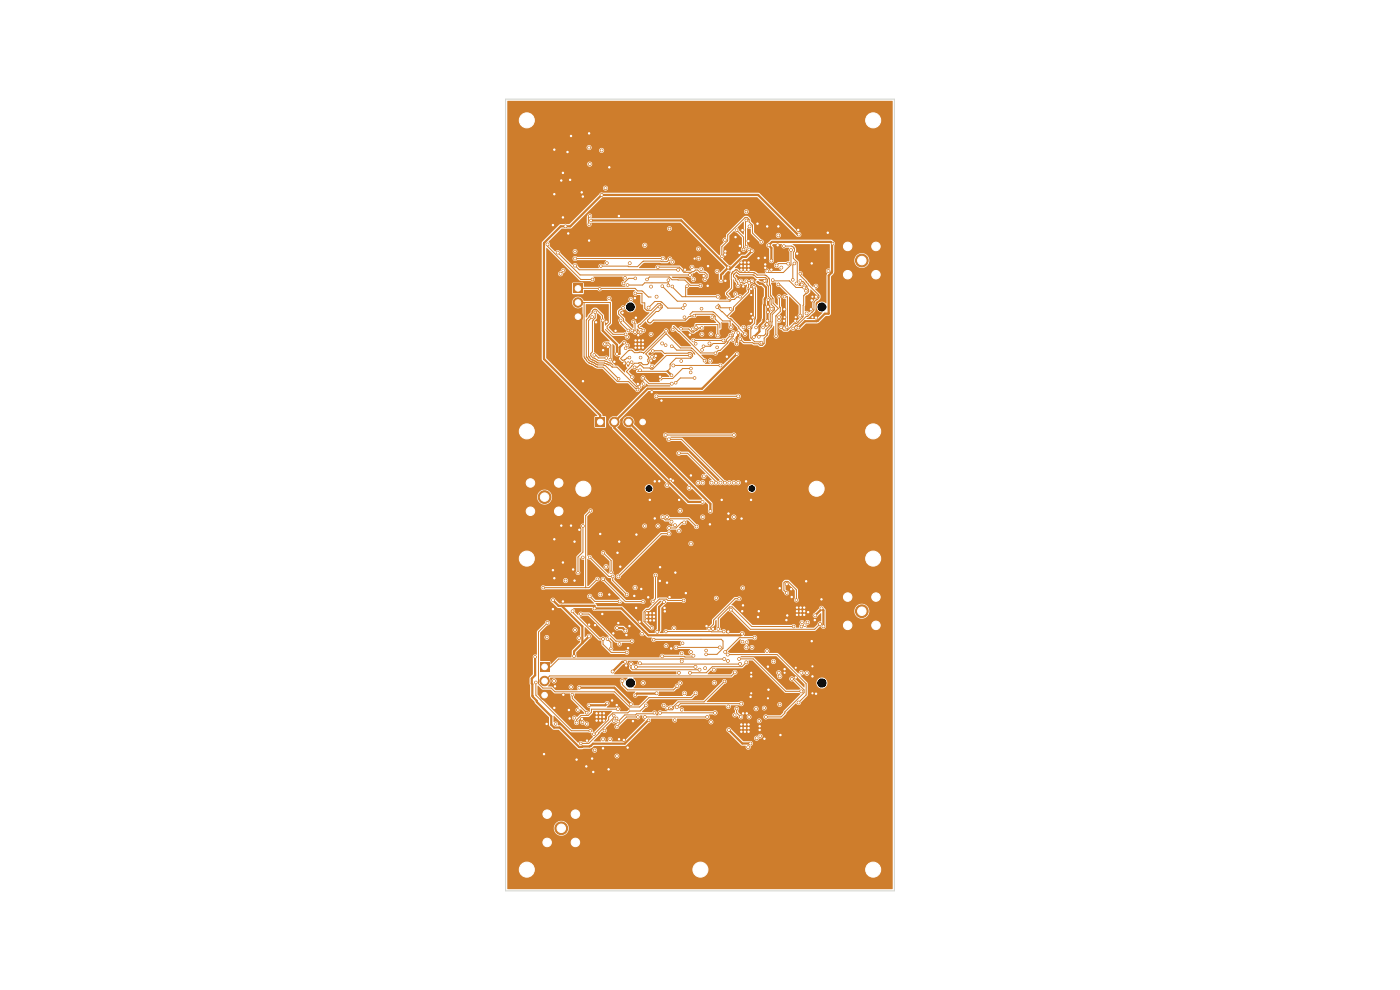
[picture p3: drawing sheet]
<svg xmlns="http://www.w3.org/2000/svg" width="297mm" height="210mm" viewBox="0 0 297 210" stroke-linecap="round" stroke-linejoin="round" font-family="sans-serif">
<g fill="#ce7d2c" stroke="#ce7d2c" stroke-width=".21">
<circle cx="111.8" cy="25.5" r="3.2"/>
<circle cx="185.2" cy="25.5" r="3.2"/>
<circle cx="148.6" cy="184.5" r="3.2"/>
<circle cx="111.8" cy="184.5" r="3.2"/>
<circle cx="185.2" cy="118.5" r="3.2"/>
</g>
<path d="M126.3 88.5h2v2h-2z" fill="#ce7d2c"/>
<g fill="#ce7d2c" stroke="#ce7d2c" stroke-width=".21">
<circle cx="130.3" cy="89.5" r="1"/>
<circle cx="133.3" cy="89.5" r="1"/>
<circle cx="136.3" cy="89.5" r="1"/>
<circle cx="185.2" cy="184.5" r="3.2"/>
<circle cx="185.2" cy="91.5" r="3.2"/>
</g>
<path d="M114.5 140.5h2v2h-2z" fill="#ce7d2c"/>
<g fill="#ce7d2c" stroke="#ce7d2c" stroke-width=".21">
<circle cx="115.5" cy="144.5" r="1"/>
<circle cx="115.5" cy="147.5" r="1"/>
<circle cx="115.5" cy="105.5" r="1.35"/>
<circle cx="112.5" cy="102.5" r="1.35"/>
<circle cx="118.5" cy="102.5" r="1.35"/>
<circle cx="112.5" cy="108.5" r="1.35"/>
<circle cx="118.5" cy="108.5" r="1.35"/>
</g>
<path d="M121.6 60.2h2v2h-2z" fill="#ce7d2c"/>
<g fill="#ce7d2c" stroke="#ce7d2c" stroke-width=".21">
<circle cx="122.6" cy="64.2" r="1"/>
<circle cx="122.6" cy="67.2" r="1"/>
<circle cx="119.1" cy="175.7" r="1.35"/>
<circle cx="116.1" cy="172.7" r="1.35"/>
<circle cx="122.1" cy="172.7" r="1.35"/>
<circle cx="116.1" cy="178.7" r="1.35"/>
<circle cx="122.1" cy="178.7" r="1.35"/>
<circle cx="123.8" cy="103.7" r="3.2"/>
<circle cx="111.8" cy="118.5" r="3.2"/>
<circle cx="173.2" cy="103.7" r="3.2"/>
<circle cx="111.8" cy="91.5" r="3.2"/>
<circle cx="182.8" cy="55.3" r="1.35"/>
<circle cx="179.8" cy="52.3" r="1.35"/>
<circle cx="185.8" cy="52.3" r="1.35"/>
<circle cx="179.8" cy="58.3" r="1.35"/>
<circle cx="185.8" cy="58.3" r="1.35"/>
<circle cx="182.8" cy="129.7" r="1.35"/>
<circle cx="179.8" cy="126.7" r="1.35"/>
<circle cx="185.8" cy="126.7" r="1.35"/>
<circle cx="179.8" cy="132.7" r="1.35"/>
<circle cx="185.8" cy="132.7" r="1.35"/>
<circle cx="157.3" cy="57.2" r=".3"/>
<circle cx="142" cy="126.7" r=".3"/>
<circle cx="170.6" cy="128.9" r=".3"/>
<circle cx="172.4" cy="143.5" r=".3"/>
<circle cx="163" cy="146.3" r=".3"/>
<circle cx="170.6" cy="130.4" r=".3"/>
<circle cx="120.7" cy="150.6" r=".3"/>
<circle cx="167.8" cy="125" r=".3"/>
<circle cx="129.3" cy="126.1" r=".3"/>
<circle cx="144.1" cy="106" r=".3"/>
<circle cx="171" cy="123.3" r=".3"/>
<circle cx="138" cy="130.1" r=".3"/>
<circle cx="134.3" cy="153" r=".3"/>
<circle cx="120.9" cy="38.2" r=".3"/>
<circle cx="163" cy="63.6" r=".27"/>
<circle cx="135.6" cy="73" r=".3"/>
<circle cx="117.6" cy="122.7" r=".3"/>
<circle cx="119.5" cy="147.4" r=".3"/>
<circle cx="175.6" cy="49.4" r=".3"/>
<circle cx="158" cy="57.2" r=".3"/>
<circle cx="172.4" cy="141.4" r=".27"/>
<circle cx="117.3" cy="129.2" r=".3"/>
<circle cx="153.8" cy="54" r=".3"/>
<circle cx="160.8" cy="130.9" r=".3"/>
<circle cx="147.3" cy="54.9" r=".27"/>
<circle cx="119.4" cy="119.3" r=".3"/>
<circle cx="163.6" cy="57.2" r=".3"/>
<circle cx="172.2" cy="136" r=".3"/>
<circle cx="171.4" cy="129.9" r=".3"/>
<circle cx="128.7" cy="68.3" r=".3"/>
<circle cx="166.8" cy="131.5" r=".3"/>
<circle cx="172.4" cy="62.9" r=".27"/>
<circle cx="136.4" cy="73" r=".3"/>
<circle cx="162.7" cy="68.8" r=".3"/>
<circle cx="125.6" cy="160.9" r=".3"/>
<circle cx="157.7" cy="60.8" r=".3"/>
<circle cx="162.9" cy="66.2" r=".27"/>
<circle cx="157.3" cy="154.5" r=".3"/>
<circle cx="168.7" cy="68.1" r=".3"/>
<circle cx="134.9" cy="67.4" r=".3"/>
<circle cx="173.1" cy="147.2" r=".3"/>
<circle cx="119.1" cy="111.5" r=".3"/>
<circle cx="117.3" cy="47.8" r=".3"/>
<circle cx="157.5" cy="48.8" r=".3"/>
<circle cx="138.7" cy="130.8" r=".3"/>
<circle cx="123.4" cy="40.8" r=".3"/>
<circle cx="150.2" cy="56.5" r=".3"/>
<circle cx="126.6" cy="152.9" r=".3"/>
<circle cx="135.7" cy="131.9" r=".3"/>
<circle cx="153.1" cy="106" r=".3"/>
<circle cx="158" cy="155.2" r=".3"/>
<circle cx="135" cy="129" r=".3"/>
<circle cx="132.4" cy="157" r=".3"/>
<circle cx="169.1" cy="129.7" r=".3"/>
<circle cx="131.3" cy="156.8" r=".3"/>
<circle cx="169.1" cy="128.9" r=".3"/>
<circle cx="172" cy="65.6" r=".3"/>
<circle cx="158" cy="154.5" r=".3"/>
<circle cx="160.9" cy="54.8" r=".3"/>
<circle cx="157.3" cy="153.7" r=".3"/>
<circle cx="161" cy="129.7" r=".3"/>
<circle cx="131.3" cy="45.8" r=".3"/>
<circle cx="121.9" cy="114.9" r=".3"/>
<circle cx="134.8" cy="73.7" r=".3"/>
<circle cx="159.4" cy="143.5" r=".3"/>
<circle cx="129.3" cy="35.5" r=".3"/>
<circle cx="126.2" cy="132.6" r=".3"/>
<circle cx="128.1" cy="152.9" r=".3"/>
<circle cx="158.8" cy="57.2" r=".3"/>
<circle cx="168.8" cy="143.7" r=".3"/>
<circle cx="117.3" cy="121" r=".3"/>
<circle cx="121.9" cy="123.2" r=".3"/>
<circle cx="154.4" cy="110.1" r=".3"/>
<circle cx="170.1" cy="60.4" r=".3"/>
<circle cx="122.9" cy="112.4" r=".3"/>
<circle cx="157.3" cy="110" r=".3"/>
<circle cx="156.9" cy="53.6" r=".3"/>
<circle cx="145.5" cy="125.8" r=".3"/>
<circle cx="172.4" cy="67.3" r=".27"/>
<circle cx="167" cy="130.6" r=".3"/>
<circle cx="166.5" cy="142.7" r=".27"/>
<circle cx="138" cy="130.8" r=".3"/>
<circle cx="142.8" cy="102" r=".3"/>
<circle cx="135.6" cy="72.2" r=".3"/>
<circle cx="150.6" cy="111.2" r=".3"/>
<circle cx="127.3" cy="151.3" r=".3"/>
<circle cx="157.5" cy="129.7" r=".3"/>
<circle cx="149.3" cy="58.5" r=".3"/>
<circle cx="129.9" cy="148.6" r=".3"/>
<circle cx="138.1" cy="76.5" r=".3"/>
<circle cx="127.3" cy="152.1" r=".3"/>
<circle cx="132.9" cy="134.7" r=".3"/>
<circle cx="172.2" cy="55.9" r=".3"/>
<circle cx="123.5" cy="152.5" r=".3"/>
<circle cx="128" cy="74.3" r=".3"/>
<circle cx="159.2" cy="68" r=".3"/>
<circle cx="159.4" cy="62.6" r=".27"/>
<circle cx="157.3" cy="55.7" r=".3"/>
<circle cx="126.6" cy="152.1" r=".3"/>
<circle cx="159.3" cy="106" r=".3"/>
<circle cx="169.1" cy="53.8" r=".3"/>
<circle cx="128.1" cy="151.3" r=".3"/>
<circle cx="119.4" cy="127.6" r=".3"/>
<circle cx="137.2" cy="131.6" r=".3"/>
<circle cx="119.1" cy="38.3" r=".3"/>
<circle cx="162.3" cy="56.1" r=".3"/>
<circle cx="138.7" cy="130.1" r=".3"/>
<circle cx="127.3" cy="152.9" r=".3"/>
<circle cx="137.2" cy="130.1" r=".3"/>
<circle cx="142.3" cy="101.7" r=".3"/>
<circle cx="131" cy="117.3" r=".3"/>
<circle cx="170.6" cy="129.7" r=".3"/>
<circle cx="158.8" cy="51.1" r=".3"/>
<circle cx="120.4" cy="32.2" r=".3"/>
<circle cx="139.1" cy="75.5" r=".3"/>
<circle cx="136.4" cy="73.7" r=".3"/>
<circle cx="157.3" cy="56.5" r=".3"/>
<circle cx="141" cy="129.7" r=".3"/>
<circle cx="158.8" cy="154.5" r=".3"/>
<circle cx="159.4" cy="66.6" r=".27"/>
<circle cx="131.4" cy="114.9" r=".3"/>
<circle cx="151.2" cy="133.4" r=".3"/>
<circle cx="127.3" cy="113.3" r=".3"/>
<circle cx="158.4" cy="151.3" r=".3"/>
<circle cx="172.4" cy="147.1" r=".27"/>
<circle cx="150.1" cy="60.6" r=".3"/>
<circle cx="145.3" cy="57.2" r=".3"/>
<circle cx="126.6" cy="151.3" r=".3"/>
<circle cx="137.2" cy="130.8" r=".3"/>
<circle cx="138.9" cy="110" r=".3"/>
<circle cx="117.6" cy="41.2" r=".3"/>
<circle cx="117.6" cy="114.4" r=".3"/>
<circle cx="134.7" cy="63.2" r=".3"/>
<circle cx="154.5" cy="134" r=".3"/>
<circle cx="162.9" cy="65.1" r=".3"/>
<circle cx="124.5" cy="157.1" r=".3"/>
<circle cx="158" cy="153.7" r=".3"/>
<circle cx="149.9" cy="132.8" r=".3"/>
<circle cx="130.3" cy="76.7" r=".3"/>
<circle cx="140.3" cy="85" r=".3"/>
<circle cx="162.9" cy="141.4" r=".3"/>
<circle cx="138.9" cy="102.1" r=".3"/>
<circle cx="146.3" cy="71" r=".3"/>
<circle cx="134.8" cy="73" r=".3"/>
<circle cx="117.6" cy="31.7" r=".3"/>
<circle cx="132.8" cy="141.2" r=".3"/>
<circle cx="132.4" cy="77.1" r=".3"/>
<circle cx="165" cy="52" r=".3"/>
<circle cx="120.5" cy="49.5" r=".3"/>
<circle cx="166.3" cy="68.1" r=".3"/>
<circle cx="131.6" cy="120.2" r=".3"/>
<circle cx="119.4" cy="46.1" r=".3"/>
<circle cx="161.2" cy="154.1" r=".3"/>
<circle cx="169.8" cy="128.9" r=".3"/>
<circle cx="135.3" cy="81.5" r=".3"/>
<circle cx="135.6" cy="73.7" r=".3"/>
<circle cx="130.1" cy="134.4" r=".3"/>
<circle cx="143.3" cy="121.5" r=".3"/>
<circle cx="133.2" cy="137.5" r=".3"/>
<circle cx="166.5" cy="141.9" r=".3"/>
<circle cx="172.9" cy="131.5" r=".3"/>
<circle cx="172.2" cy="63.7" r=".3"/>
<circle cx="129" cy="73.6" r=".3"/>
<circle cx="140" cy="79.9" r=".3"/>
<circle cx="157.3" cy="155.2" r=".3"/>
<circle cx="168.8" cy="141.7" r=".27"/>
<circle cx="123.6" cy="41.7" r=".3"/>
<circle cx="158.8" cy="55.7" r=".3"/>
<circle cx="168.8" cy="67.3" r=".27"/>
<circle cx="156" cy="50.3" r=".3"/>
<circle cx="158" cy="56.5" r=".3"/>
<circle cx="117.6" cy="150.2" r=".3"/>
<circle cx="158.8" cy="153.7" r=".3"/>
<circle cx="169.3" cy="48.8" r=".3"/>
<circle cx="138" cy="131.6" r=".3"/>
<circle cx="138.7" cy="131.6" r=".3"/>
<circle cx="137.9" cy="106" r=".3"/>
<circle cx="158.8" cy="56.5" r=".3"/>
<circle cx="174.3" cy="127.1" r=".3"/>
<circle cx="166.4" cy="65.6" r=".3"/>
<circle cx="126.5" cy="68.4" r=".3"/>
<circle cx="115.4" cy="160" r=".3"/>
<circle cx="153.9" cy="53.3" r=".3"/>
<circle cx="133.2" cy="158.6" r=".3"/>
<circle cx="140" cy="120.3" r=".3"/>
<circle cx="162.9" cy="148.1" r=".27"/>
<circle cx="136" cy="124.9" r=".3"/>
<circle cx="162.8" cy="68.1" r=".3"/>
<circle cx="162.8" cy="48" r=".3"/>
<circle cx="165.1" cy="48" r=".3"/>
<circle cx="141.5" cy="123.6" r=".3"/>
<circle cx="121.1" cy="111.5" r=".3"/>
<circle cx="169.1" cy="130.4" r=".3"/>
<circle cx="157.6" cy="128.4" r=".3"/>
<circle cx="116" cy="153.6" r=".3"/>
<circle cx="138.3" cy="83.2" r=".3"/>
<circle cx="173.1" cy="62.9" r=".3"/>
<circle cx="134.8" cy="72.2" r=".3"/>
<circle cx="162.3" cy="56.8" r=".3"/>
<circle cx="142.4" cy="137.6" r=".3"/>
<circle cx="133.5" cy="132.8" r=".3"/>
<circle cx="159.4" cy="142.7" r=".27"/>
<circle cx="119.4" cy="36.7" r=".3"/>
<circle cx="159.4" cy="147.1" r=".27"/>
<circle cx="162.2" cy="59.6" r=".3"/>
<circle cx="166.9" cy="123.9" r=".3"/>
<circle cx="173" cy="52.9" r=".3"/>
<circle cx="158" cy="55.7" r=".3"/>
<circle cx="166.5" cy="67.3" r=".27"/>
<circle cx="136.4" cy="72.2" r=".3"/>
<circle cx="117.7" cy="145.6" r=".3"/>
<circle cx="169.8" cy="129.7" r=".3"/>
<circle cx="141" cy="129" r=".3"/>
<circle cx="154.5" cy="108.9" r=".3"/>
<circle cx="124.4" cy="162.6" r=".3"/>
<circle cx="165.4" cy="124.8" r=".3"/>
<circle cx="123.7" cy="80.9" r=".3"/>
<circle cx="127.9" cy="158.7" r=".3"/>
<circle cx="146.6" cy="100.9" r=".3"/>
<circle cx="129.1" cy="163.2" r=".3"/>
<circle cx="125" cy="132.5" r=".3"/>
<circle cx="157.6" cy="151.3" r=".3"/>
<circle cx="169.8" cy="130.4" r=".3"/>
<circle cx="135" cy="113.4" r=".3"/>
<circle cx="130.6" cy="70.2" r=".3"/>
<circle cx="162.3" cy="54.7" r=".3"/>
<circle cx="160.7" cy="47.4" r=".3"/>
<circle cx="121.1" cy="28.8" r=".3"/>
<circle cx="165.6" cy="155.9" r=".3"/>
<circle cx="125.9" cy="163.8" r=".3"/>
<circle cx="139.9" cy="102.1" r=".3"/>
<circle cx="125" cy="28.3" r=".3"/>
<circle cx="125" cy="51" r=".3"/>
<circle cx="159.2" cy="147.8" r=".3"/>
<circle cx="153.9" cy="59.6" r=".3"/>
<circle cx="159.4" cy="61.3" r=".3"/>
<circle cx="122.3" cy="161.1" r=".3"/>
<circle cx="130.8" cy="149.6" r=".3"/>
<circle cx="128.1" cy="152.1" r=".3"/>
<circle cx="132.1" cy="66.3" r=".3"/>
<circle cx="120.8" cy="152.4" r=".3"/>
<circle cx="161.2" cy="154.8" r=".3"/>
<circle cx="121.6" cy="120.8" r=".3"/>
<circle cx="137.5" cy="126.7" r=".3"/>
<circle cx="157" cy="52.2" r=".3"/>
<circle cx="159.7" cy="67.4" r=".3"/>
<circle cx="158.3" cy="102.1" r=".3"/>
<circle cx="135.4" cy="71.1" r=".3"/>
<circle cx="173.1" cy="67.4" r=".3"/>
<circle cx="168" cy="126.6" r=".3"/>
<circle cx="158.8" cy="155.2" r=".3"/>
<circle cx="134.6" cy="126.4" r=".3"/>
<circle cx="140" cy="123.2" r=".3"/>
<circle cx="154.2" cy="75.7" r=".3"/>
<circle cx="127.8" cy="130.2" r=".3"/>
<circle cx="131.2" cy="132.2" r=".3"/>
<circle cx="162.2" cy="156.7" r=".3"/>
<circle cx="174.3" cy="129" r=".3"/>
<circle cx="174.7" cy="132.9" r=".3"/>
<circle cx="136.8" cy="111.6" r=".27"/>
<circle cx="139.6" cy="111.6" r=".27"/>
<circle cx="154.6" cy="154.8" r=".3"/>
<circle cx="140.9" cy="127.7" r=".3"/>
<circle cx="139.4" cy="134" r=".3"/>
<circle cx="172.9" cy="130.5" r=".3"/>
<circle cx="159.2" cy="157.7" r=".3"/>
<circle cx="157.5" cy="124.7" r=".27"/>
<circle cx="166.9" cy="125.8" r=".27"/>
<circle cx="169" cy="127.3" r=".27"/>
<circle cx="168.4" cy="132.9" r=".27"/>
<circle cx="152.4" cy="133.4" r=".27"/>
<circle cx="170" cy="132.9" r=".27"/>
<circle cx="157.5" cy="136.1" r=".27"/>
<circle cx="162.7" cy="138.1" r=".27"/>
<circle cx="170.1" cy="132" r=".27"/>
<circle cx="170.7" cy="132.6" r=".27"/>
<circle cx="158.4" cy="136.2" r=".27"/>
<circle cx="159.5" cy="137.3" r=".27"/>
<circle cx="171.3" cy="132" r=".27"/>
<circle cx="128.6" cy="120.2" r=".3"/>
<circle cx="127.4" cy="126.1" r=".3"/>
<circle cx="132.7" cy="133.8" r=".3"/>
<circle cx="130.9" cy="133.2" r=".3"/>
<circle cx="136.4" cy="144.9" r=".3"/>
<circle cx="132.6" cy="140.4" r=".3"/>
<circle cx="130" cy="142.4" r=".3"/>
<circle cx="130.9" cy="75.1" r=".3"/>
<circle cx="138.1" cy="70.9" r=".27"/>
<circle cx="138.5" cy="74.5" r=".27"/>
<circle cx="142.5" cy="79.6" r=".27"/>
<circle cx="128.5" cy="39.9" r=".3"/>
<circle cx="132.4" cy="72.7" r=".27"/>
<circle cx="131.2" cy="80.4" r=".27"/>
<circle cx="133.3" cy="77.1" r=".3"/>
<circle cx="128.8" cy="55.8" r=".27"/>
<circle cx="135.8" cy="78.5" r=".27"/>
<circle cx="127.9" cy="68" r=".3"/>
<circle cx="150.7" cy="108.4" r=".3"/>
<circle cx="125.3" cy="108.4" r=".27"/>
<circle cx="115.2" cy="124.7" r=".27"/>
<circle cx="126.7" cy="122.9" r=".27"/>
<circle cx="125" cy="31.3" r=".3"/>
<circle cx="125.1" cy="34.8" r=".3"/>
<circle cx="127.6" cy="31.9" r=".3"/>
<circle cx="146.8" cy="56.7" r=".27"/>
<circle cx="127.6" cy="41.4" r=".3"/>
<circle cx="138.1" cy="60.8" r=".3"/>
<circle cx="156.6" cy="70.6" r=".27"/>
<circle cx="142.7" cy="55.6" r=".27"/>
<circle cx="169.5" cy="49.8" r=".3"/>
<circle cx="120" cy="48" r=".3"/>
<circle cx="156.3" cy="72.9" r=".27"/>
<circle cx="131.4" cy="136.6" r=".27"/>
<circle cx="150.8" cy="153.2" r=".27"/>
<circle cx="123.6" cy="118.2" r=".27"/>
<circle cx="129.6" cy="137.6" r=".27"/>
<circle cx="128.9" cy="135.6" r=".27"/>
<circle cx="168.5" cy="55.9" r=".27"/>
<circle cx="158.3" cy="44.9" r=".27"/>
<circle cx="168.2" cy="59.4" r=".27"/>
<circle cx="159" cy="48" r=".3"/>
<circle cx="165.7" cy="56.8" r=".3"/>
<circle cx="158.3" cy="46.8" r=".27"/>
<circle cx="158.3" cy="52.3" r=".27"/>
<circle cx="157.7" cy="52.9" r=".27"/>
<circle cx="156.3" cy="48.8" r=".27"/>
<circle cx="153" cy="59.5" r=".27"/>
<circle cx="154.5" cy="56.7" r=".3"/>
<circle cx="159.5" cy="53.3" r=".27"/>
<circle cx="156.3" cy="75.1" r=".27"/>
<circle cx="125.4" cy="46.8" r=".27"/>
<circle cx="163.1" cy="52" r=".3"/>
<circle cx="169.4" cy="69.5" r=".27"/>
<circle cx="149" cy="106.5" r=".3"/>
<circle cx="159.9" cy="71.5" r=".27"/>
<circle cx="163.6" cy="55.3" r=".3"/>
<circle cx="176.6" cy="51.7" r=".27"/>
<circle cx="131.5" cy="127.6" r=".3"/>
<circle cx="125.1" cy="126.5" r=".3"/>
<circle cx="142" cy="112" r=".3"/>
<circle cx="134.7" cy="124.6" r=".3"/>
<circle cx="145.1" cy="110.8" r=".3"/>
<circle cx="133.9" cy="140.9" r=".27"/>
<circle cx="148.4" cy="142.1" r=".3"/>
<circle cx="138.7" cy="135.7" r=".27"/>
<circle cx="149.8" cy="138.8" r=".27"/>
<circle cx="165.4" cy="143.5" r=".3"/>
<circle cx="165.2" cy="142.7" r=".3"/>
<circle cx="164.1" cy="140.3" r=".3"/>
<circle cx="165.1" cy="60.3" r=".27"/>
<circle cx="169.8" cy="67" r=".3"/>
<circle cx="126.1" cy="75.3" r=".27"/>
<circle cx="133.1" cy="73.3" r=".27"/>
<circle cx="128.6" cy="75.9" r=".27"/>
<circle cx="133.1" cy="60.5" r=".27"/>
<circle cx="141.8" cy="60.6" r=".27"/>
<circle cx="135.9" cy="75.9" r=".27"/>
<circle cx="136.4" cy="80.1" r=".27"/>
<circle cx="142.5" cy="81.4" r=".3"/>
<circle cx="127.5" cy="56.5" r=".27"/>
<circle cx="147.1" cy="59.3" r=".3"/>
<circle cx="116.1" cy="51.8" r=".3"/>
<circle cx="125.7" cy="59.3" r=".27"/>
<circle cx="142.1" cy="54.9" r=".27"/>
<circle cx="144.3" cy="108.3" r=".3"/>
<circle cx="118.3" cy="53.6" r=".3"/>
<circle cx="146.4" cy="58.3" r=".3"/>
<circle cx="139.3" cy="62.9" r=".3"/>
<circle cx="132.6" cy="58.9" r=".27"/>
<circle cx="133.6" cy="55.8" r=".3"/>
<circle cx="122" cy="53.3" r=".27"/>
<circle cx="157" cy="62.9" r=".27"/>
<circle cx="119.5" cy="57.4" r=".27"/>
<circle cx="118.9" cy="58.1" r=".3"/>
<circle cx="140.5" cy="60.7" r=".27"/>
<circle cx="144.5" cy="76.6" r=".27"/>
<circle cx="143.9" cy="57.2" r=".3"/>
<circle cx="145.3" cy="64.7" r=".3"/>
<circle cx="148.1" cy="102.4" r=".3"/>
<circle cx="122" cy="56.3" r=".3"/>
<circle cx="140.6" cy="54.8" r=".3"/>
<circle cx="149.1" cy="109.7" r=".3"/>
<circle cx="122" cy="54.8" r=".3"/>
<circle cx="125.1" cy="118.2" r=".27"/>
<circle cx="130" cy="122.3" r=".27"/>
<circle cx="132.9" cy="126.1" r=".27"/>
<circle cx="131.2" cy="122.3" r=".3"/>
<circle cx="141.9" cy="113.2" r=".3"/>
<circle cx="147.5" cy="141.5" r=".3"/>
<circle cx="134.9" cy="141.5" r=".3"/>
<circle cx="129.6" cy="121.4" r=".27"/>
<circle cx="128" cy="117.3" r=".27"/>
<circle cx="134.1" cy="70.1" r=".27"/>
<circle cx="133.8" cy="63.5" r=".27"/>
<circle cx="132.2" cy="65.3" r=".27"/>
<circle cx="125.1" cy="45.8" r=".27"/>
<circle cx="125" cy="47.6" r=".27"/>
<circle cx="138.5" cy="127.6" r=".27"/>
<circle cx="139.1" cy="122" r=".27"/>
<circle cx="123.2" cy="130.3" r=".27"/>
<circle cx="134" cy="136" r=".27"/>
<circle cx="127.9" cy="122.9" r=".27"/>
<circle cx="136.2" cy="134.4" r=".27"/>
<circle cx="136.4" cy="127.6" r=".27"/>
<circle cx="138.3" cy="133.2" r=".27"/>
<circle cx="144.8" cy="136.4" r=".27"/>
<circle cx="145" cy="127.4" r=".27"/>
<circle cx="121.8" cy="139.2" r=".3"/>
<circle cx="125" cy="135" r=".3"/>
<circle cx="157.4" cy="134.4" r=".3"/>
<circle cx="122.9" cy="145.9" r=".3"/>
<circle cx="133.8" cy="149.4" r=".3"/>
<circle cx="125" cy="149.6" r=".27"/>
<circle cx="117.3" cy="127.3" r=".3"/>
<circle cx="120" cy="123.2" r=".3"/>
<circle cx="129.4" cy="156.8" r=".27"/>
<circle cx="128.8" cy="149.2" r=".27"/>
<circle cx="126.1" cy="129.1" r=".3"/>
<circle cx="127.9" cy="156.8" r=".3"/>
<circle cx="146.2" cy="103.5" r=".3"/>
<circle cx="121.9" cy="152.3" r=".27"/>
<circle cx="122.6" cy="150.6" r=".27"/>
<circle cx="143.3" cy="81.2" r=".27"/>
<circle cx="134" cy="76.8" r=".27"/>
<circle cx="136.5" cy="81.5" r=".27"/>
<circle cx="147.3" cy="80.2" r=".27"/>
<circle cx="147.6" cy="72.9" r=".27"/>
<circle cx="148.9" cy="70.9" r=".27"/>
<circle cx="154.6" cy="63.3" r=".27"/>
<circle cx="155" cy="71.2" r=".27"/>
<circle cx="149.2" cy="73.5" r=".27"/>
<circle cx="157" cy="71.9" r=".27"/>
<circle cx="138.8" cy="151.2" r=".27"/>
<circle cx="131.1" cy="153.1" r=".27"/>
<circle cx="151.7" cy="151.2" r=".3"/>
<circle cx="140" cy="151.2" r=".3"/>
<circle cx="124.5" cy="153.6" r=".27"/>
<circle cx="117.9" cy="153.6" r=".27"/>
<circle cx="130.2" cy="151.8" r=".27"/>
<circle cx="123.2" cy="157.7" r=".27"/>
<circle cx="127.9" cy="135.5" r=".3"/>
<circle cx="133" cy="138.4" r=".27"/>
<circle cx="121.5" cy="129.7" r=".3"/>
<circle cx="124.5" cy="151.2" r=".27"/>
<circle cx="121.4" cy="147.4" r=".27"/>
<circle cx="134.7" cy="70.5" r=".27"/>
<circle cx="134.4" cy="68.3" r=".27"/>
<circle cx="151.4" cy="142.1" r=".3"/>
<circle cx="146.6" cy="115.3" r=".3"/>
<circle cx="146.6" cy="138.3" r=".3"/>
<circle cx="158.9" cy="152.1" r=".27"/>
<circle cx="155.9" cy="151.7" r=".27"/>
<circle cx="157.7" cy="69.4" r=".27"/>
<circle cx="161" cy="71.4" r=".27"/>
<circle cx="156.6" cy="60.6" r=".27"/>
<circle cx="165.3" cy="62.9" r=".27"/>
<circle cx="164.6" cy="71.3" r=".27"/>
<circle cx="158.9" cy="69.4" r=".27"/>
<circle cx="131.7" cy="68" r=".27"/>
<circle cx="133.3" cy="70.1" r=".27"/>
<circle cx="152.7" cy="137.3" r=".3"/>
<circle cx="143.4" cy="137.3" r=".3"/>
<circle cx="140.5" cy="139.2" r=".3"/>
<circle cx="147.1" cy="139.1" r=".3"/>
<circle cx="142.4" cy="150" r=".27"/>
<circle cx="130.2" cy="153" r=".27"/>
<circle cx="157.3" cy="149.3" r=".3"/>
<circle cx="143.6" cy="150" r=".3"/>
<circle cx="165.1" cy="49.9" r=".3"/>
<circle cx="164.7" cy="56.3" r=".3"/>
<circle cx="167.2" cy="55.9" r=".3"/>
<circle cx="167.8" cy="53.1" r=".3"/>
<circle cx="162.8" cy="57.5" r=".3"/>
<circle cx="161.5" cy="51.3" r=".27"/>
<circle cx="153.1" cy="54.4" r=".27"/>
<circle cx="159.9" cy="60.8" r=".27"/>
<circle cx="161.5" cy="72.7" r=".27"/>
<circle cx="173.1" cy="60.7" r=".27"/>
<circle cx="163.7" cy="65.5" r=".3"/>
<circle cx="152.1" cy="65.1" r=".27"/>
<circle cx="158.9" cy="60" r=".27"/>
<circle cx="158" cy="70.9" r=".27"/>
<circle cx="169" cy="60.1" r=".3"/>
<circle cx="149.5" cy="59.3" r=".27"/>
<circle cx="142" cy="48.5" r=".27"/>
<circle cx="155.6" cy="72.2" r=".27"/>
<circle cx="166.3" cy="52.2" r=".27"/>
<circle cx="139.5" cy="56.7" r=".27"/>
<circle cx="123.7" cy="111.6" r=".27"/>
<circle cx="122.6" cy="121.5" r=".27"/>
<circle cx="136.5" cy="70.1" r=".27"/>
<circle cx="139.9" cy="65.1" r=".27"/>
<circle cx="130.9" cy="154.2" r=".27"/>
<circle cx="135.3" cy="152.1" r=".27"/>
<circle cx="140.8" cy="149.6" r=".27"/>
<circle cx="130.8" cy="152.4" r=".27"/>
<circle cx="122.3" cy="153.3" r=".3"/>
<circle cx="131.1" cy="150.4" r=".3"/>
<circle cx="126.2" cy="159.2" r=".27"/>
<circle cx="123.6" cy="153.2" r=".27"/>
<circle cx="155.9" cy="142.6" r=".3"/>
<circle cx="113.7" cy="144.8" r=".27"/>
<circle cx="125.2" cy="155" r=".27"/>
<circle cx="126" cy="155.7" r=".27"/>
<circle cx="137" cy="149.6" r=".27"/>
<circle cx="153.7" cy="139.8" r=".3"/>
<circle cx="128.2" cy="155" r=".27"/>
<circle cx="147.6" cy="147.1" r=".3"/>
<circle cx="116.1" cy="132.1" r=".3"/>
<circle cx="117.5" cy="144.4" r=".3"/>
<circle cx="134.8" cy="147.5" r=".27"/>
<circle cx="116" cy="135.2" r=".27"/>
<circle cx="113.5" cy="139.3" r=".27"/>
<circle cx="137.6" cy="152.8" r=".27"/>
<circle cx="139.3" cy="147.1" r=".3"/>
<circle cx="157" cy="140.8" r=".3"/>
<circle cx="122" cy="133.6" r=".3"/>
<circle cx="135.8" cy="140.7" r=".3"/>
<circle cx="145.2" cy="147.1" r=".3"/>
<circle cx="144.6" cy="150.6" r=".27"/>
<circle cx="121.1" cy="145.7" r=".27"/>
<circle cx="132" cy="144.4" r=".3"/>
<circle cx="143.7" cy="145.5" r=".3"/>
<circle cx="122.9" cy="135.4" r=".3"/>
<circle cx="171.1" cy="66.5" r=".3"/>
<circle cx="158.3" cy="137.3" r=".3"/>
<circle cx="146.4" cy="142.7" r=".3"/>
<circle cx="158.3" cy="140.5" r=".3"/>
<circle cx="143" cy="133.2" r=".27"/>
<circle cx="141.3" cy="137" r=".27"/>
<circle cx="156.8" cy="127" r=".27"/>
<circle cx="150.4" cy="133.4" r=".27"/>
<circle cx="149.8" cy="138" r=".27"/>
<circle cx="152" cy="126.9" r=".27"/>
<circle cx="129.5" cy="76.3" r=".27"/>
<circle cx="138.3" cy="77.7" r=".27"/>
<circle cx="128.3" cy="73" r=".27"/>
<circle cx="135.9" cy="70.5" r=".27"/>
<circle cx="150" cy="152.1" r=".3"/>
<circle cx="136.8" cy="152.1" r=".3"/>
<circle cx="133.5" cy="75.9" r=".27"/>
<circle cx="141.3" cy="70.2" r=".27"/>
<circle cx="134.1" cy="80" r=".27"/>
<circle cx="149.5" cy="76.5" r=".27"/>
<circle cx="134.6" cy="77.9" r=".27"/>
<circle cx="147" cy="69.8" r=".27"/>
<circle cx="146.3" cy="75.4" r=".27"/>
<circle cx="132.7" cy="70.9" r=".27"/>
<circle cx="155.6" cy="70.6" r=".27"/>
<circle cx="155.1" cy="69.4" r=".3"/>
<circle cx="135.2" cy="82.7" r=".27"/>
<circle cx="151.8" cy="74.9" r=".27"/>
<circle cx="142.7" cy="69.9" r=".27"/>
<circle cx="133.1" cy="71.5" r=".27"/>
<circle cx="138.3" cy="75.7" r=".27"/>
<circle cx="142.5" cy="73.5" r=".27"/>
<circle cx="146.5" cy="79" r=".27"/>
<circle cx="135.7" cy="82.1" r=".27"/>
<circle cx="132.7" cy="73.9" r=".27"/>
<circle cx="127.2" cy="61.3" r=".27"/>
<circle cx="125.6" cy="67.3" r=".27"/>
<circle cx="155" cy="65.5" r=".27"/>
<circle cx="152.1" cy="73.7" r=".27"/>
<circle cx="152.1" cy="57.6" r=".27"/>
<circle cx="160.4" cy="69.5" r=".27"/>
<circle cx="157.2" cy="59.6" r=".27"/>
<circle cx="160.5" cy="156.6" r=".3"/>
<circle cx="160.4" cy="150.3" r=".3"/>
<circle cx="161.3" cy="156.2" r=".27"/>
<circle cx="165.4" cy="149.4" r=".27"/>
<circle cx="154.5" cy="149.9" r=".3"/>
<circle cx="158.7" cy="158.5" r=".3"/>
<circle cx="161.1" cy="152.9" r=".27"/>
<circle cx="162.1" cy="150.2" r=".27"/>
<circle cx="157.1" cy="152.1" r=".27"/>
<circle cx="156.3" cy="150.3" r=".27"/>
<circle cx="141.5" cy="150.2" r=".27"/>
<circle cx="153.7" cy="144.6" r=".27"/>
<circle cx="171.2" cy="142.8" r=".3"/>
<circle cx="170" cy="142.7" r=".3"/>
<circle cx="144" cy="142.7" r=".3"/>
<circle cx="160.1" cy="135.3" r=".3"/>
<circle cx="144.6" cy="138.6" r=".27"/>
<circle cx="153.8" cy="138.3" r=".27"/>
<circle cx="151.5" cy="144.8" r=".3"/>
<circle cx="158.3" cy="59.6" r=".27"/>
<circle cx="165.7" cy="69.4" r=".27"/>
<circle cx="169.8" cy="59.6" r=".27"/>
<circle cx="170.6" cy="61" r=".3"/>
<circle cx="163.9" cy="59.4" r=".27"/>
<circle cx="171" cy="61.7" r=".27"/>
<circle cx="159.5" cy="59.6" r=".27"/>
<circle cx="148.2" cy="52.8" r=".27"/>
<circle cx="148.2" cy="54.9" r=".27"/>
<circle cx="158.9" cy="52.9" r=".27"/>
<circle cx="148.8" cy="57.1" r=".27"/>
<circle cx="161.9" cy="69.5" r=".27"/>
<circle cx="153.8" cy="50.9" r=".27"/>
<circle cx="168.2" cy="69.7" r=".27"/>
<circle cx="169.8" cy="58" r=".27"/>
<circle cx="175.7" cy="57.5" r=".3"/>
<circle cx="155.7" cy="109.7" r=".3"/>
<circle cx="165.3" cy="68" r=".27"/>
<circle cx="165.3" cy="67.3" r=".3"/>
<circle cx="147.3" cy="67" r=".27"/>
<circle cx="134.8" cy="59" r=".27"/>
<circle cx="132.3" cy="60.1" r=".27"/>
<circle cx="134.8" cy="62.2" r=".27"/>
<circle cx="152.3" cy="71.2" r=".3"/>
<circle cx="147.7" cy="69.4" r=".27"/>
<circle cx="145.8" cy="60.7" r=".27"/>
<circle cx="148.9" cy="69.6" r=".27"/>
<circle cx="142.6" cy="60.8" r=".27"/>
<circle cx="144.5" cy="69.7" r=".27"/>
<circle cx="152.3" cy="62.9" r=".3"/>
<circle cx="154.4" cy="140.2" r=".3"/>
<circle cx="166.9" cy="69.4" r=".27"/>
<circle cx="166.5" cy="62.9" r=".27"/>
<circle cx="130.9" cy="160.4" r=".27"/>
<circle cx="143.1" cy="152.8" r=".27"/>
<circle cx="144.3" cy="144.9" r=".27"/>
<circle cx="141.2" cy="73.2" r=".27"/>
<circle cx="153.5" cy="72.2" r=".3"/>
<circle cx="147.1" cy="72.2" r=".3"/>
<circle cx="156" cy="62.4" r=".27"/>
<circle cx="150.7" cy="76.5" r=".27"/>
<circle cx="141.3" cy="134" r=".27"/>
<circle cx="153.5" cy="134" r=".27"/>
<circle cx="148.6" cy="60.6" r=".27"/>
<circle cx="137.3" cy="59.3" r=".27"/>
<circle cx="151.1" cy="67.3" r=".27"/>
<circle cx="147.8" cy="111.7" r=".3"/>
<circle cx="170" cy="146.7" r=".3"/>
<circle cx="140.6" cy="109.7" r=".3"/>
<circle cx="156.8" cy="139.8" r=".3"/>
<circle cx="174" cy="132.3" r=".3"/>
<circle cx="141.5" cy="103" r=".3"/>
<circle cx="155" cy="129.3" r=".3"/>
<circle cx="141.5" cy="109.7" r=".3"/>
<circle cx="169.4" cy="149" r=".3"/>
<circle cx="154.4" cy="138.9" r=".3"/>
<circle cx="142.4" cy="110.7" r=".3"/>
<circle cx="143.2" cy="111.4" r=".3"/>
<circle cx="144.6" cy="140.3" r=".3"/>
<circle cx="149.6" cy="141.7" r=".3"/>
<circle cx="144" cy="112.6" r=".3"/>
<circle cx="149.1" cy="102.4" r=".3"/>
<circle cx="149.3" cy="101" r=".3"/>
<circle cx="144.9" cy="65.4" r=".27"/>
<circle cx="151" cy="102.4" r=".3"/>
<circle cx="137.6" cy="65.3" r=".3"/>
<circle cx="145.2" cy="67.3" r=".27"/>
<circle cx="151.9" cy="102.4" r=".3"/>
<circle cx="144" cy="96.1" r=".3"/>
<circle cx="152.8" cy="77.5" r=".3"/>
<circle cx="152.8" cy="102.4" r=".3"/>
<circle cx="142.8" cy="77.5" r=".3"/>
<circle cx="141.9" cy="93.2" r=".3"/>
<circle cx="153.8" cy="102.4" r=".3"/>
<circle cx="154.7" cy="102.4" r=".3"/>
<circle cx="150.5" cy="72.9" r=".3"/>
<circle cx="140.5" cy="72.9" r=".3"/>
<circle cx="141.2" cy="92.3" r=".3"/>
<circle cx="155.7" cy="92.3" r=".3"/>
<circle cx="155.7" cy="102.4" r=".3"/>
<circle cx="139.3" cy="84.1" r=".3"/>
<circle cx="156.6" cy="84.1" r=".3"/>
<circle cx="156.6" cy="102.4" r=".3"/>
<circle cx="141.8" cy="59.4" r=".27"/>
<circle cx="162.5" cy="152.1" r=".3"/>
<circle cx="168" cy="144" r=".3"/>
<circle cx="148.9" cy="74.2" r=".27"/>
<circle cx="148.8" cy="65.5" r=".27"/>
<circle cx="150.8" cy="70.9" r=".27"/>
<circle cx="136.8" cy="52" r=".3"/>
<circle cx="146.6" cy="78.2" r=".27"/>
<circle cx="129.2" cy="63.3" r=".27"/>
<circle cx="126.3" cy="66.3" r=".27"/>
</g>
<g fill="none" stroke="#ce7d2c" stroke-width=".21">
<path d="M116.1 51.8v.4l7.1 7.1h2.5M118.3 53.6l4.8 4.7h23.3M119.5 57.4l-.6 .7M122 56.3l.9 .9h21M122 54.8h18.6M125.1 45.8l-.3 .3v1.3l.2 .2M134.8 59h-1.4l-1.1 1.1M137.3 59.3l.5-.5h4.1l.7 .5 2.7 .1 1.1 1.1 2.2 .1M139.5 56.7h4.6l1 1.1h1.6l.1-.2h.4l.3-.3h.5l.5 .5a1.58 1.58 0 0 1 1.5 .4v.6l-.5 .5M142.1 54.9l-.6 .6-5-.1-1.3 1.2-7.7-.1M147.3 54.9l.7 .5h1.2l1 1.1M155.3 57.9h.1"/>
<path d="M155.6 57.6h.1M156.3 48.8l1.4 1.5v2.6M156.3 57.3h.1M157.1 59.6l.5 .5 .4 .1M158.3 46.8l-.1 .1v5.2l.1 .2M158.9 60l-.2 1 .1 .9-3.2 3.2v.7l-1.3 1.3M159.6 47.7v.1M161.5 51.3l-1.9-1.9v-1.6l-.7-.7v-.6l-.3-.3-.4-.1-3.8 3.7-.1 1.3-1.2 1.2v2.1M162.5 58.5h.1M163.7 59.6l.2-.2 .2 .2h3.3l1.5 1.4h1.7M166.3 52.2h1.7l.5 .6v.5l-.2 .2v1.3l.8 .8v4.4l-.1 .1M167.2 55.9h-2l-.5 .4"/>
<path d="M167.8 53.1v3.1l-1.6 1.6h-3.1l-.3-.3M168.5 55.9l-.3 .3v3.2M169.8 58v.5l3.9 4.1v.5l-1 1-.1 1.8-4.4 3.8M169.8 59.6l.5 .1 .4 .5 .9 1.3v.4l-1.1 .9-.2 4.5-1.3 1.3-.6 .1-1.4 1.3h-.7l-.6-.6M170.3 59.8h.1M122.6 61.2h12.1l.5 .5h1l1.3 1.3h.6M122.6 64.2h6.9v4.3l-.7 .7v.5l1.3 1.2h2.6M123.9 64.2v11.5l.2 .4 .8 .8 1.7 .9 1.3 .1 3 3 2.5 .1 1.8 1.7M124.1 75.9v.1M124.6 75.9h.1M125.2 76v.1M125.6 67.3l-.7 .7v7.5l.1 .3 .4 .5 .6 .1 .9 .6h1.3l1.2 .4 .5 .5h1l4.2 4.2h.6"/>
<path d="M126.1 75.3l.1 .2h.3l.5 .4h1.6M126.3 66.3v1.1l-.6 .7v6.5l-.4 .4v.5l.5 .4 .5 .2 .6 .4 1.9 .1 .4 .4h.4l.5 .5M126.3 77.7h.1M126.4 77.2h.1M126.4 76.7h.1M127.3 61.2l-.1 .1M127.9 68l-.1-1-1.4-1.4-.4 .1-.3 .3-.1 .4-1.2 1.5v7.7l.8 1 1.5 .8 1.7 .1 2.8 2.9M128.3 73l.3-.3h.5l.5 .5v3l-.1 .1M129 77.4h.1M131.7 68v.5l1.6 1.6M132.2 65.3l-1 .7v.6l1.1 1.1v.4l1.8 2M133.1 60.5h3.2l.5-.5h5v.6"/>
<path d="M134.4 68.3l.3 .3v1.9M134.8 62.2h1.4v2h.6v1.2a1.44 1.44 0 0 0 1.3 .5l1.5-1.5h.4l.5 .4v.4l-.8 .9h-.5l-1.8 1.8a.48 .48 0 0 0 .2 .5 .48 .48 0 0 0 .5 0l.5-.5h6.7l.9-.8 1.1-.1 .3-.3h3.6l.5 .4v.6l1 1v.9M135.8 78.5l.1 .3M137.5 75.6h.1M137.6 65.3l1.3-1.4h1.2l1.6 1.5h3.2M138.3 75.7l.5 .4M138.5 74.5l1.9-.1 .6 .6 4.9-.1 .6-.1 .4 .3v.5l-.4 .4h-3.1l-1.2 1.2v1l-.6 .5-6.4 .1M139.9 65.1l-.3-.1-3.8 3.8-.4 .2v.4l.3 .3h.4l.4 .4M140.4 65.2v.1M140.5 60.7l3.2 3.2h11.1l.4-.4h.5l.6-.5 .7-.1M141.3 70.2l-4.8 4.7a1 1 0 0 0-1.1-.1h-.8l-.6-.5h-.5l-1.9 1.8 .5 .4 .4-.2 .5-.4h.5M142.5 60.7l2.2 2.2h7.6"/>
<path d="M142.5 73.5h.3l.8 .8h3l.8 .9M142.6 60.8v.1M142.8 77.5h10M142.9 69.3l5.7 5.6h3.2l.6-.6h.4l2.7-2.9 .1-.8M145.8 60.7l-.3 .3-.1 1.9M146.3 75.4h-4.9l-3 2.9h-.3l-.3-.2h-1.3l-.6-.7-.7 .5h-.6M146.3 66.7l.6-.6h4.3l2.1 2h1.6v1.2l.2 .1M146.6 78.2h-1.8l-2.1 2.1h-2.1l-.4 .4M146.8 73.9h.1M147.1 72.2h6.4M147.7 69.4v-.6h4.6v2.4M148.9 69.6h-.6l-1.2 .8h-.4l-.6-.6-1.6-.1"/>
<path d="M149.5 76.5l-2.7-2.6-2.5-.1-3-3-4.3 4.2 .7 .9-.3 .3v.5l.3 .2-.3 .4-1 .1-.4-.5-1.4 .2-1.7 1.7 1.2 1.2M151.3 66.7h.1M151.4 66.3h.1M151.7 67v.1M152.1 65.1l2.6 2.5 .6 .2 2.7 3.1M152.3 64.5l.6 .8h1.9l.2 .2M152.7 68.6v.1M153.7 72.8h.1M154.3 72.7v.1M154.6 63.3v-.4l-.5-.5v-.2l1.1-1.1-.1-2.9 .3-.5 .9-.5 .7 .6h2.8l.5 .2 .3 .3h1.7l.8 .7 .1 1.3 .3 .4v2l.5 .7v.9l1.1 1.1-1.3 1.3v2.3l-.9 1.1v.7l-.8 .9v1.1l-.3 .4-.5 .1-.4-.4h-.9l-.3-.2h-1.8l-.9-.8M155 71.2l-.9 .8-.1 .5-.4 .4h-2.3l-.6 .6h-1.5M155 67.7h.1"/>
<path d="M155.8 63.5h.1M156.6 60.6l-.1-.7-.4-.4v-.3l-.5-.5 .1-.6 .5-.4 .7 .6h2.8l.8 .6h1.8l.5 .4-.1 1.1 .4 .4v2.1l.5 .6v1l.6 .7 .1 .5-.9 .9-.1 2.4-.8 .9-.1 1-.4 .3h-.8l-.2 .2M159.9 72.9h.1M159.9 60.8l.4 .4v6.3l-.2 .2v.9l-.6 .5v.5l-.2 .3v1.7l.8 .9h1.2l.2 .2M160.3 69.4l.1 .1M162.8 71h.1M163.3 69v.1M163.6 69.2v.1M163.9 63.2v.1M165.1 60l4.7 4.7v2.3M165.3 60.2l-.2 .1M165.3 62.9l.2 3.2-.9 1 .1 4.3"/>
<path d="M166.5 62.9h.5v6.5h-.1M167.1 70h.1M169.3 68.3h.1M170.7 60.1h.1M172.3 66.2h.1M172.8 63.9v.1M134.8 82.4h.1M135 82h.1M136.4 80.1l1.3 1.3h4.8M139.3 84.1h17.3M141.2 92.3h14.5M141.9 93.2h2.7l9.2 9.2"/>
<path d="M144 96.1h1.9l6 6.1v.2M147.3 80.2h-3l-1 1M123.7 111.6v5.5l-1.1 1.1v3.3M125.1 118.2l4.1 4.1h.8v.8l2.9 3M125.3 108.4l-1.1 1v15.3M128 117.3l1.6 1.6v2.5M140.6 109.7l.6 .6h.7l.2-.3h4l1.7 1.7M141.9 113.2h-1.6l-9.1 9.1M141.9 113.2h.1M145.1 110.8h-.5l-1.2 1.2h-1.4M116.1 132.1l-1.9 1.9v11l1 1h1.7l.8 .8h12.7l3.2 3.2h2.1l2-2h8.9l1-.9M121.5 129.7v.2l5.6 5.6h.8v1.2l1.8 1.7h3.3"/>
<path d="M123.2 130.3h1.7l5.8 5.7h3.3M125.1 126.5l1.1 1.1h5.3M126.7 122.9l-1.8 1.8h-9.7M127.9 122.9l4.8 4.7h3.7M128.9 135.6l.7 .7v1.3M138.7 135.7l14.3-.1 .4 .4v1.5l-1.3 1.3h-2.3M139.1 122v5l-.6 .6M141.3 134h12.2M143.4 137.3h9.3M145 127.4h-3.3l-.3-.3h-1.5l-2.2 2.2h-.5l-.6 .5v2l1.4 1.4h.3M147.1 139.1l-.3 .3h-1.5l-.1-.2h-4.7M153.7 139.8h-35.2l-1.7 1.7h-1.3"/>
<path d="M154.4 138.9h10.4l6.2 6.1v2.4l-1.6 1.6M155 129.3l4.2 4.2h13.6l1.2-1.2M156.8 139.8h3l6.9 6.9h3.3M156.8 127h-.9l-4.5 4.6v.8l-1 1M160.1 135.3h-3.2l-3.1 3M166.9 125.8l-.6-.6v-1.6l.3-.3h.6l1.8 1.8v2.2M168.4 132.9h-8.9l-4.2-4.2h-.5l-2.4 2.5v2.2M113.7 144.8v2.7l7.5 7.5h4M121.4 147.4v.8l3.1 3M126 155.7h.3M130.2 151.8v.4l-5.3 5.5h-1.7M131.1 150.4h-5.6v.7l-.7 .7h-1.5l-1 .9v.6"/>
<path d="M132 144.4v.8l1.1 1.1h9.8l.8-.8M133.9 140.9l-.1 .8 .4 .4h14.2M134.9 141.5h12.6M135.3 152.1h-2.4l-2 2.1M135.8 140.7l.1 .2 21.1-.1M136.8 152.1h13.2M137 149.6l-1.2 1.2h-2.2l-.4 .4h-3.2l-.9 .9v.6l-3.1 3M138.8 151.2l-.2 .2h-3.6l-.2 .3h-2.3l-1.4 1.4M140 151.2h11.7M153.7 144.6l-4.3 4.3h-5.5l-1 1v.4l-.3 .3h-.7l-.4-.4M155.9 142.6l-.7 .8h-38.6l-1.1 1.1M156.3 150.3v.9l.8 .9"/>
<path d="M157.3 149.3h-13l-.7 .7M158.3 140.5l-.9 .9h-6.3l-1.3 1.3h-3.4M168 144h.2l2.4 2.4v.5l-4.1 4.1v.3l-.8 .8h-3.2"/>
</g>
<g fill="none" stroke="#ce7d2c" stroke-width=".47">
<path d="M125.4 46.8h19.1l10.4 10.3M153.3 57.9l.1 .1M154.9 57.1h.1M154.9 56.7h-.4l-1.5 1.6v1.2M159.5 53.3l-1.2 1.2h-.8l-2.6 2.6M160.7 59.8l.5 .4h.5l.8 .8v2.1l-.3 .4-.2 4.8-.9 1v1l-1.2 1.2M160.9 60h.1M163.6 55.3v-2.7l-.5-.6 .7-.7h12.5l.3 .4-.1 .1v5.8l-.7 .9v8h-.8l-1.7 1.6h-2.5l-1.4 1.4M169.5 49.8h-.3l-8.4-8.4h-33.2l-6.6 6.6h-2l-3.6 3.6v24.6l11.9 11.9v1.4M127.9 68v2.1l3 3.1v1.9h.5v-1.4l1-1M133.3 76.9v.7M141.6 78.7l.9 .9"/>
<path d="M156.3 75.1l-7.4 7.4h-11.5l-7.1 7v1.3l15.7 15.7h3M156.6 70.6v.7l-.3 .4v1.2M173.4 68h.1M133.3 89.5l17.4 17.4v1.5M113.5 139.3v3.9l-.7 .7 .1 3.7 1 1.1v.2l3 3.1v1.7l.6 .6h1.2l4.1 4.2 2.3-.2 .7-.5h6.7l5.1-5M117.3 127.3l1.2 1.2h7.6v.6h5.7l5.7 5.7h19.6l.3-.4M119.2 128.5l4.3 4.4v3.5M125 135l-3.2 3.2v1M130.9 133.2h1.2l.6 .6M140.9 127.7l-1.1 1.1v4.9l-.4 .3M172.9 130.5l1.4-1.3v-.2l.4 .5v3.4M122.9 145.9h7.4l3.5 3.5"/>
<path d="M128.8 149.2l-.4 .4h-3.4M132.6 140.4h-.6l-2 2M139.3 147.1h-4.2l-.3 .4M154.6 154.8l2.9 2.9h1.7"/>
</g>
<g fill="#ce7d2c">
<path d="M117.4 151.8l3.7 3.5 3.7 .1 .7 .1v.4l.3 .4-1 1-1.2 .1a.69 .69 0 0 0-1 .1l-3.6-3.5-.6-.1a.61 .61 0 0 0-.2-.7 .61 .61 0 0 0-.6 0l-.2-.1z"/>
<path d="M128.5 154.4l1.3-1.1a.65 .65 0 0 0 .9 0l.2 .2a.55 .55 0 0 0-.5 .6 .55 .55 0 0 0 .6 .5l2-2.1 1.9-.1a.57 .57 0 0 0 .7 .1 .57 .57 0 0 0 .2-.7h.4a.8 .8 0 0 0 .7 .9l-4.5 4.6h-2.6a.55 .55 0 0 0 0-.8 .55 .55 0 0 0-.8 0 .55 .55 0 0 0 0 .8h-.6a.59 .59 0 0 0-.1-.8 .59 .59 0 0 0-.8 0 .59 .59 0 0 0 0 .8l-1.6-.1 1.8-1.9a.58 .58 0 0 0 .9 0 .58 .58 0 0 0-.1-.9z"/>
<path d="M114.1 145.5l.9 .8h1.8l.9 .8h3.2l.2 1.3 1.7 1.6a.53 .53 0 0 0-.7 .7 .53 .53 0 0 0 .9 .2l.2-.4 .7 .7 .1 .2h-.9l-.6 .7a.58 .58 0 0 0-.7-.3 .58 .58 0 0 0-.4 .7l.5 .3a.56 .56 0 0 0 .2 1 .56 .56 0 0 0 .7-.7h.3a.59 .59 0 0 0 .9 .6 .52 .52 0 0 0 .7 .3 .52 .52 0 0 0 .2-.7 .52 .52 0 0 0-.8-.1v-.1a.5 .5 0 0 0-.6-.4 .5 .5 0 0 0-.4 .4h-.3l-.1-.2 .7-.8h1.5l.8-.8 .2-.5h3.9l-1 1.1v.7l-2.7 2.6h-.4a.53 .53 0 0 0-.2-.6 .53 .53 0 0 0-.7 .1l-3.5-.1-7.2-7.2z"/>
<path d="M121.9 147.1h8.3l3.4 3.3-.6 .5h-1.5a.59 .59 0 0 0-.1-.8 .59 .59 0 0 0-.8 0h-1.9l.3-.4a.54 .54 0 0 0 .1-.9 .54 .54 0 0 0-.9 .3h-3a.54 .54 0 0 0-.7 .6 .54 .54 0 0 0 .7 .5l-.1 .8-.7-.3-2.6-2.7z"/>
<path d="M116.7 143.8h16.5l-.5 .6a.58 .58 0 0 0-.9-.4 .58 .58 0 0 0-.1 .9l.1 .5 1.1 1.2 1.8 .1 .1 .1a.59 .59 0 0 0-.5 .6 .59 .59 0 0 0 .4 .6l.7-.4 2.1 .1-1.9 1.9h-1.2l-.1-.5-3.8-3.7h-7.3a.59 .59 0 0 0-.8 .2 .59 .59 0 0 0 .1 .8h-4.6l-.8-.7h3.5a.51 .51 0 0 0 .7 .5 .51 .51 0 0 0 .2-.8 .51 .51 0 0 0-.8 .1l-.1 .2h-3.5l-.8-.1v-.1a1.21 1.21 0 0 0 .5-1.1h.2a.54 .54 0 0 0 .7 .6 .54 .54 0 0 0 .2-.9 .54 .54 0 0 0-.9 .1l-.2 .2z"/>
<path d="M157.1 139.2h7.6l6 5.9v.7l-2.2-2a.54 .54 0 0 0-.7-.3 .54 .54 0 0 0-.3 .7 .54 .54 0 0 0 .7 .3l1.6 1.7-.3 .1h-2.7l-3.7-3.7h1.6l.2 .5a.58 .58 0 0 0 .3 .9 .58 .58 0 0 0 .7-.4l-.2-.5a.57 .57 0 0 0-.3-.8 .57 .57 0 0 0-.7 .3h-1.6l-2.3-2.3h2.8a.54 .54 0 0 0 .7 .5 .54 .54 0 0 0 .2-.8 .54 .54 0 0 0-.9 .1v.2h-2.8l-.9-.9h-2.6z"/>
<path d="M130.5 142.6l1.7-1.7a.71 .71 0 0 0 .7-.1 .71 .71 0 0 0 .3-.7l2.2 .1-.2 .7h-.4l-.4 .3a.59 .59 0 0 0-.2-.7 .59 .59 0 0 0-.7 0v1.3l.6 .6h9.3l.1 .6h-13.2z"/>
<path d="M121.6 129l4 .1a.54 .54 0 0 0 .8 .4l5.3 .1 4.3 4.3a.56 .56 0 0 0-.1 .9 .56 .56 0 0 0 .9-.1l.6 .5 .9 .1a.56 .56 0 0 0 0 .8 .56 .56 0 0 0 .9-.1h5.2v.1a.66 .66 0 0 0 .1 .9h-.6a.55 .55 0 0 0-.8-.1 .55 .55 0 0 0 0 .8 .55 .55 0 0 0 .8 0h2.4l.1 .1a.6 .6 0 0 0-.3 .7 .6 .6 0 0 0 .5 .5h-1.1l-.4-.2a.56 .56 0 0 0-.5-.7 .56 .56 0 0 0-.5 .8h-3.2a.61 .61 0 0 0-.7-.1 .61 .61 0 0 0-.3 .7l-17.6-.1v-1.1l2.8-2.8a.54 .54 0 0 0 .3-.9 .54 .54 0 0 0-.9 .2l-.5 .3 .1-2.1 2.8 2.8 .7 .1 .1 1 1.8 1.8 3.1 .1a.51 .51 0 0 0 .7-.1 .51 .51 0 0 0 0-.7 .51 .51 0 0 0-.7 .1l-2.6-.1 .1-.5-.2-.3v-.9l-.5-.7v-.3l1.1 1 .4 .1a.58 .58 0 0 0 .2 .6 .58 .58 0 0 0 .7-.1h9v.1a.51 .51 0 0 0 .8 .4 .51 .51 0 0 0 0-.9 .51 .51 0 0 0-.8 .4h-9l.2-.5h1.6a.52 .52 0 0 0 .8 0 .52 .52 0 0 0 0-.8 .52 .52 0 0 0-.8 .1l-2.8-.1-2.5-2.4h2v.1a.55 .55 0 0 0 .8 .4h.8l.3 .3a.54 .54 0 0 0 .9 .1 .54 .54 0 0 0-.3-.8l-.5-.5-1.2-.1a.53 .53 0 0 0-.8 .5h-2l-3.2-3.2-1.5-.1a.58 .58 0 0 0-.7-.1 .58 .58 0 0 0-.2 .7l-.7-.6v-.4z"/>
<path d="M123 130.8l.6-.2h1.2l4.3 4.3a1.12 1.12 0 0 1-1.2 .1l-.6 .2z"/>
<path d="M151.9 131.5l.1 .1-.1 2h-.9l-.1-.3 .8-.8v-.8z"/>
<path d="M133.4 78.8l.8-.7a.54 .54 0 0 0 .9 .1l.2 .2a.38 .38 0 0 0-.4 .3 .38 .38 0 0 0 .3 .4h6.1l.7 .8-1.6 .1-.5 .5v.6h-2.1l-.9-.9a.52 .52 0 0 0-.5-.6 .52 .52 0 0 0-.5 .6 .52 .52 0 0 0 .6 .5l.1 .2a.65 .65 0 0 0-.6 .7l-.8 .1-1.1-1.1a.56 .56 0 0 0 .5-.6 .56 .56 0 0 0-.6-.5z"/>
<path d="M129.9 73h.1l.4 .4v1.4a.55 .55 0 0 0 .1 .7 .55 .55 0 0 0 .6 0l.4 .1-.2 .6 .5 .5h1v.9l.3 .5-.6 .9-1.4-1.4-.7-.1-.6-.7 .2-.4z"/>
<path d="M137.5 75l.5-.3a.54 .54 0 0 0 .9 0h1.3l.7 .7-2 2-.5-.2-.4 .1v-.4a.41 .41 0 0 1-.2-.6 .41 .41 0 0 1 .7-.1 .35 .35 0 0 0 .5 .1 .35 .35 0 0 0 .1-.5l-.3-.2a.5 .5 0 0 0-.4-.4 .5 .5 0 0 0-.5 .2z"/>
<path d="M126.7 66.5l.8 .6-.2 .8 .1 2.4 2 2-.9 .1a.55 .55 0 0 0-.7 .4 .55 .55 0 0 0 .3 .7 .55 .55 0 0 0 .7-.4l.4 .3v2.2l-.1 .1a.53 .53 0 0 0-.9-.1h-1l-1.2-.9v-6.4l.6-.7z"/>
<path d="M128.4 69.8l1.5 1.4 2.4 .1 .2 .1a.54 .54 0 0 0 .4 .6 .54 .54 0 0 0 .7-.4 .54 .54 0 0 0-.4-.6v-.3a.82 .82 0 0 1 1.3 .2 .52 .52 0 0 0 .7-.2 .52 .52 0 0 0-.1-.6v-.4l.5 .3a.53 .53 0 0 0-.1 .7 .53 .53 0 0 0 .7 .1h1.4v.2a.51 .51 0 0 0 .8 .3 .51 .51 0 0 0 0-.8 .51 .51 0 0 0-.8 .3h-1.4l.2-.1a.58 .58 0 0 0 .6-.6 .58 .58 0 0 0-.6-.6l-.6-.3 1.2-1 .7 .6h.5l.6-.6h6.6l.9-.7 .7-.1a.59 .59 0 0 0 .9-.4h2.7a.63 .63 0 0 0 .8 .8l.5 .7h-4.3l-.3 .2-.2 .6-.4 .1a.27 .27 0 0 1-.3 .2 .27 .27 0 0 1-.2-.1l-1.3-.1a.59 .59 0 0 0-1 .3l-.9-.8a.52 .52 0 0 0-.6 .6 .52 .52 0 0 0 0 .8 .52 .52 0 0 0 .8-.2l.8 .6 2.6 2.7h-2.1l-2.8-2.7a.54 .54 0 0 0-.1-1 .54 .54 0 0 0-.8 .5l-4.2 4.2-1.8 .1-.7-.5h-.8l-.1-.2a.59 .59 0 0 0 .4-.7 .59 .59 0 0 0-.7-.4v-.1a.51 .51 0 0 0-.4-.4 .51 .51 0 0 0-.5 .3l-.7 .5-2.9-3z"/>
<path d="M156 58.3l.2-.1 .6 .4h2.8l.9 .7a.61 .61 0 0 0-.2 .6 .61 .61 0 0 0 .5 .5l.7 .3 .5 .5v1.6l-.2 .6-.3 4.6-.8 1-.4-.1 .3-1.4v-6.4a.8 .8 0 0 0-1-.7 .51 .51 0 0 0-.2 .6 .51 .51 0 0 0 .5 .3v6l-.1 .4-.1 .7-.5 .5a.54 .54 0 0 0-.7 .3 .54 .54 0 0 0 .4 .7v1.8l.4 .6h-1.4l-.8-.9 .1-.8 .3 .3a.51 .51 0 0 0 .6 .5 .51 .51 0 0 0 .5-.6 .51 .51 0 0 0-.6-.4l-.3-.4a.56 .56 0 0 0 .5-.5 .56 .56 0 0 0-.4-.6 .56 .56 0 0 0-.7 .5l-1.8-2-.6-.3 1.1-1.1 .2-.8 3.1-3-.1-1 .1-.7 .3-.3a.54 .54 0 0 0 .6-.4 .54 .54 0 0 0-.4-.7 .54 .54 0 0 0-.6 .4h-.2a.56 .56 0 0 0-.6-.4 .56 .56 0 0 0-.5 .6 .61 .61 0 0 0-.5-.6 .61 .61 0 0 0-.6 .4l-.2-.5-.4-.4z"/>
<path d="M144.6 70.2l1.3-.1 .7 .6 .6 .1 1.2-.9a.61 .61 0 0 0 .8 .1 .61 .61 0 0 0 .2-.8h2.5v1.5a.55 .55 0 0 0 0 .8 .55 .55 0 0 0 .8 0 .55 .55 0 0 0-.1-.8l.1-.7 .4-.3-.1-1.3 1.5 .1 .1 .8a.55 .55 0 0 0 .3 .6 .55 .55 0 0 0 .7-.3 .55 .55 0 0 0-.3-.7v-.4l1.1 1 .2 .5-.5 .4a.61 .61 0 0 0-.6-.3 .61 .61 0 0 0-.5 .5l-.3 .2-.3 .4-.6 .6-.4-.1-.4 .2h-5.5a.64 .64 0 0 0-1 .3l-1.4-1.4h3.3a.51 .51 0 0 0 .5 .6 .51 .51 0 0 0 .5-.6h.9a.51 .51 0 0 0 .7 .5 .51 .51 0 0 0 .2-.8 .51 .51 0 0 0-.8 .2l-.1 .1h-.9a.5 .5 0 0 0-.5-.4 .5 .5 0 0 0-.5 .4h-3.3z"/>
<path d="M162.8 63.4l.2-.1 .2 .3v1l.3 .3a.77 .77 0 0 0-.1 1.2l-.3 .5-.1 2.3-.6 .5-.4-.5 .4-.5 .2-.7v-2.7z"/>
<path d="M167.4 62.9l2 1.9v1.7a.73 .73 0 0 0 .1 1.1l-.6 .6-.6 .2-.9 .7z"/>
<path d="M124.3 64.5h4.8v3.9l-.7 .7v-1.2l-.2-.4-.1-.7-1.7-1.5-.6 .1-1.2 1.7-.3 .2z"/>
<path d="M168.2 51.8h7.8v5.2a.61 .61 0 0 0-.7 .3 .61 .61 0 0 0 .2 .8l-.2 .3v5.9a1.2 1.2 0 0 0-2 .4 1.2 1.2 0 0 0 1.2 1.6l-1.4 1.4-2-.1 .5-.2 1.3-1.3 .1-1.8 1.1-1.1-.1-.8-1.1-1.1a.54 .54 0 0 0 .7-.6 .54 .54 0 0 0-.8-.4l-.3 .6-2.3-2.5a.62 .62 0 0 0 0-.7 .62 .62 0 0 0-.7-.2v-2l-.8-.9v-.9l.2-.4v-.6z"/>
<path d="M171.9 61.4l1.4 1.3a.41 .41 0 0 1-.4 .6l-.5 .7-.1 1.7-.7 .5a.69 .69 0 0 0-.9-.2l.1-3.1 1-.8z"/>
<path d="M155.6 59.3h.1l.1 .4 .4 .4a.54 .54 0 0 0 .1 .9 .54 .54 0 0 0 .8-.3l-.1-.6 .9 .4 .6-.1-.2 .6 .1 .8-.8 .9h-.2a.61 .61 0 0 0-.9-.1 .52 .52 0 0 0-.2-.7 .52 .52 0 0 0-.7 .2 .52 .52 0 0 0 .2 .7l-.1 .3-.5 .1-.7-.9 1-1.1z"/>
<path d="M169.5 60.1h.6l.3 .3-.2 .2h-.7z"/>
<path d="M160.9 59.3h1.4a.42 .42 0 0 1 .2 .4 .42 .42 0 0 1-.3 .3l-.3-.3h-.6z"/>
<path d="M155.7 49l.6 .3 1.1 1.1v2.1a.55 .55 0 0 0 .2 .9 .55 .55 0 0 0 .7-.6l.3 .7-.5 .5-.9 .1-2.2 2.2-.4-.1-1.2-1.4a.54 .54 0 0 0 .1-.8v-1.6l1.1-1.1 .1-1.3z"/>
<path d="M157.7 47l.1 .1-.1 2.7-1.3-1.5z"/>
<path d="M107.6 21.4l81.8 .1v167.1h-81.8v-13h9.9a1.59 1.59 0 0 0 2.2 1.6 1.59 1.59 0 0 0 .4-2.7 1.59 1.59 0 0 0-2.6 .8v.3h-9.9v-15.3h22.8a.51 .51 0 0 0 .6 .6 .51 .51 0 0 0 .3-.9 .51 .51 0 0 0-.9 .2v.1h-22.8v-1.2h18.1a.51 .51 0 0 0 .6 .5 .51 .51 0 0 0 .2-.8 .51 .51 0 0 0-.8 .2v.1h-18.1v-15.2h4.7l.2 3.9 .9 1 .1 .4 2.9 2.9 .2 1.9 .8 .8h1.1l4.2 4.1 2.5-.1 .8-.6h6.7l3.5-3.4h17.9l.1 .4 3 2.9 1 .1a.59 .59 0 0 0 .5 .8 .59 .59 0 0 0 .6-.8 .54 .54 0 0 0 .4-.7 .54 .54 0 0 0-.8-.3h-1.2l-.7-.7h3a.58 .58 0 0 0 .5 .6 .58 .58 0 0 0 .6-.5 .53 .53 0 0 0 .7-.4 .53 .53 0 0 0-.5-.6 .53 .53 0 0 0-.6 .5l-.5 .1-.2 .3h-3l-1.9-1.9a.53 .53 0 0 0-.6-.3 .53 .53 0 0 0-.4 .5h-17.9l1.5-1.5a.63 .63 0 0 0 .4-.9h4.5l.1 .2a.51 .51 0 0 0 .2 .6 .51 .51 0 0 0 .6-.1h6.8v.1a.51 .51 0 0 0 .7 .4 .51 .51 0 0 0 .2-.7h9.4v.1a.51 .51 0 0 0 .7 .3 .51 .51 0 0 0 0-.8 .51 .51 0 0 0-.7 .4l-9.4-.1a.51 .51 0 0 0-.5-.1 .51 .51 0 0 0-.4 .4h-6.8l.2-.7h5.9a.59 .59 0 0 0 .9 0 .59 .59 0 0 0-.1-.8l.8-.1 .4 .2 3.8-.1v.2a.57 .57 0 0 0 .5 .4 .57 .57 0 0 0 .5-.3l.2 .3a.51 .51 0 0 0 .6 .4 .51 .51 0 0 0 .5-.6h.7v.2a.51 .51 0 0 0 .8 .3 .51 .51 0 0 0 0-.8 .51 .51 0 0 0-.8 .3h-.7l-.2-.3-.9-.6 .2-.8h3.1v.1a.54 .54 0 0 0 .6 .5 .54 .54 0 0 0 .4-.8h.7v.2a.51 .51 0 0 0 .8 .3 .51 .51 0 0 0 0-.8 .51 .51 0 0 0-.8 .3h-.7a.54 .54 0 0 0-.6-.3 .54 .54 0 0 0-.4 .5l-3.2-.1a.52 .52 0 0 0-.7-.3 .52 .52 0 0 0-.1 .8v.5l-.3 .1-.2 .3h-3.4a.55 .55 0 0 0 .1-.8 .55 .55 0 0 0-.9 .1l-6.1-.1a.59 .59 0 0 0-.2-.7 .59 .59 0 0 0-.8 .1v-.2l.4-.4h9.4a.59 .59 0 0 0 .4 .7 .59 .59 0 0 0 .7-.4l.1-.3 1.8 .1a.53 .53 0 0 0 .9-.3h7.1v.1a.51 .51 0 0 0 .8 .4 .51 .51 0 0 0 0-.9 .51 .51 0 0 0-.8 .4h-7.1l-.1-.3a.56 .56 0 0 0-.9-.2h-6.8l3.7-3.8a.51 .51 0 0 0 .5-.6 .51 .51 0 0 0-.6-.5 .51 .51 0 0 0-.4 .6l-4 3.9h-5.4l-1.1 1.1-.4-.1a.83 .83 0 0 1-1.3-.3 .53 .53 0 0 0-.7 .5 .53 .53 0 0 0 .7 .5l.1 .3 .5 .3-1.1 .1a.59 .59 0 0 0-.9 0 .59 .59 0 0 0 .1 .8h-.6a.54 .54 0 0 0 0-.9 .54 .54 0 0 0-.8 .3l-2.1-.1 .8-.9a.56 .56 0 0 0 .5-.5 .56 .56 0 0 0-.4-.6l.8-.7h8.8l.8-.7a.55 .55 0 0 0 .6-.6 .55 .55 0 0 0-.6-.5 .55 .55 0 0 0-.5 .6l-.5 .5h-1a.59 .59 0 0 0 .1-.9 .59 .59 0 0 0-.8 0 .59 .59 0 0 0 .1 .9h-5.3l.2-.5v-.4h3.1l.7-.6a.72 .72 0 0 0 .7-.7 .5 .5 0 0 0 .5-.6h6.2v.1a.54 .54 0 0 0 .8 .4 .54 .54 0 0 0 0-.9 .54 .54 0 0 0-.8 .4l-6.2-.1a.56 .56 0 0 0-.7-.3 .56 .56 0 0 0-.4 .6 .57 .57 0 0 0-.6 .6l-.4 .4h-8.3l.4-.6 .1-.6h1a.54 .54 0 0 0 .7 .6 .54 .54 0 0 0 .2-.9 .54 .54 0 0 0-.8 .2l-.1 .1h-1l-.1-.5-.5-.5 20.9-.1 .7-.5a.54 .54 0 0 0 .5-.6 .54 .54 0 0 0-.6-.5 .54 .54 0 0 0-.5 .6l-.3 .3h-4.9l.8-.8a.59 .59 0 0 0 .8 .3 .59 .59 0 0 0 .3-.7h5.4l.8-.7a.65 .65 0 0 0 .6-1h.9l6.8 6.8 3 .1 .3 .2-3.6 3.6-.1 .4-.5 .5h-2.8a.54 .54 0 0 0-.7 0 .54 .54 0 0 0 0 .8 .54 .54 0 0 0 .8-.1h2.9l1-.9 .1-.4 1.9-1.9a.59 .59 0 0 0 .7 .4 .59 .59 0 0 0 .5-.7l1.3-1.4v-2.7h1.9v.2a1.17 1.17 0 0 0 1.8 .9 1.17 1.17 0 0 0 0-2 1.17 1.17 0 0 0-1.8 .9h-1.9l-1.4-1.5 .7-.4a.56 .56 0 0 0 .7 .5 .56 .56 0 0 0 .3-.9 .56 .56 0 0 0-1 .2l-.1-.1a.59 .59 0 0 0-.7-.4 .59 .59 0 0 0-.4 .7l-4.3-4.3-2-.1a.56 .56 0 0 0 0-.8 .56 .56 0 0 0-.8 0 .56 .56 0 0 0 0 .8h-7.5l-.4-.2 2.6-2.7 .2 .1a.56 .56 0 0 0 0 .8 .56 .56 0 0 0 .8 0l.2 .3a.54 .54 0 0 0-.4 .6 .54 .54 0 0 0 .6 .5 .54 .54 0 0 0 .5-.6l.1 .1a.51 .51 0 0 0 .8 .4 .51 .51 0 0 0 0-.9 .51 .51 0 0 0-.8 .4h-.1l-.4-.5 .2-.2a.61 .61 0 0 0-.1-.9l1.1-.1a.54 .54 0 0 0 .8 0 .54 .54 0 0 0-.1-.8 .54 .54 0 0 0-.8 .1h-1.8a.59 .59 0 0 0-.1-.9 .59 .59 0 0 0-.8 .3h-2.9a.56 .56 0 0 0-.2-.8 .56 .56 0 0 0-.7 .2h-.2l-.2-.7v-1.7l1.8-1.7 .6 .3 4 3.9h13.8l1-.9h.2a.55 .55 0 0 0 .7 .5 .55 .55 0 0 0 .4-.8v-3.1h6a1.59 1.59 0 0 0 2.2 1.6 1.59 1.59 0 0 0 .5-2.7 1.59 1.59 0 0 0-2.6 .9l-.1 .2h-6l-.4-.6a.55 .55 0 0 0-.6-.4 .55 .55 0 0 0-.5 .6l-.9 .9a.54 .54 0 0 0-.2 .9 .54 .54 0 0 0 .9-.2l.7-.6-.1 1.7a.56 .56 0 0 0-.7 .6l-.7 .7h-1.6v-.2a.44 .44 0 0 1 .5-.5 .54 .54 0 0 0-.2-.9 .54 .54 0 0 0-.7 .6 .57 .57 0 0 0-.4-.5 .57 .57 0 0 0-.6 .2l.1 .6-.2 .3-.1 .4h-.6a.6 .6 0 0 0-.2-.6 .6 .6 0 0 0-.7 .1l-8.4-.1-4.1-4-.3-.1 .8-1h.5a.51 .51 0 0 0 .7-.1 .51 .51 0 0 0-.1-.7 .51 .51 0 0 0-.7 .1h-.7l-4.6 4.6-.1 1-.5 .5a.7 .7 0 0 0-.6 .8h-6.5a.56 .56 0 0 0-.5-.9 .56 .56 0 0 0-.4 .9h-.8a.57 .57 0 0 0-.7 0 .57 .57 0 0 0-.2 .7l-.8-.1 .3-.5v-4.8l1.2-1.2h3.1a.52 .52 0 0 0 .8 .1 .52 .52 0 0 0 0-.8 .52 .52 0 0 0-.8 0h-2.7l-.3-.2h9.9v.2a.51 .51 0 0 0 .7 .3 .51 .51 0 0 0 0-.8 .51 .51 0 0 0-.7 .3l-11.7-.1-.3 .2-.1-2.3h17.6a.51 .51 0 0 0 .7 .6 .51 .51 0 0 0 .2-.8 .51 .51 0 0 0-.8 .1l-.1 .1h-17.6v-1h26.6v1.7l.4 .5a.52 .52 0 0 0 .5 .5 .52 .52 0 0 0 .5-.5 .52 .52 0 0 0-.6-.5l-.2-.3v-1.2l.4-.1 1.6 1.5v1.8a.51 .51 0 0 0 0 .7 .51 .51 0 0 0 .8-.1 .51 .51 0 0 0-.1-.7v-1.9l-2.1-2h-.7l-.5 .6h-26.6v-1.2a.52 .52 0 0 0 0-.7 .52 .52 0 0 0-.7 0 .52 .52 0 0 0 0 .7v4.4l-.2 .3a.57 .57 0 0 0-.5 .5 .57 .57 0 0 0 .3 .6l-.7 .7-.6 .1-.7 .8v2.2l1.5 1.5a.54 .54 0 0 0 .7 .1 .54 .54 0 0 0 .2-.7 .54 .54 0 0 0-.7-.2l-1-1.1v-1.7l.3-.3 .6-.1 2.1-2h.3l-1 1.2v4.7l-.4 .4-.1 .5h-1.1l-5.7-5.7h-5.3l-.4-.6 .1-.1 4.7 .1a.62 .62 0 0 0 1-.5l.5 .5h3.5a.51 .51 0 0 0 .7-.1 .51 .51 0 0 0 0-.7 .51 .51 0 0 0-.8 .1l-3.2-.1-4.4-4.4a.51 .51 0 0 0-.5-.4 .51 .51 0 0 0-.5 .5 .51 .51 0 0 0 .6 .5l3.5 3.6-.5 .2h-4.6l-.7-.6-.3-.6h1.4v.2a.54 .54 0 0 0 .8 .4 .54 .54 0 0 0 0-.9 .54 .54 0 0 0-.8 .3h-1.5a.55 .55 0 0 0-.7 .4 .55 .55 0 0 0 .6 .7l.8 .9h-7.3l-.9-.9a.54 .54 0 0 0-.9-.1 .54 .54 0 0 0 .3 .8l1 1.1 .8 .1 4 4.1v1.7a.58 .58 0 0 0-.7 .6 .58 .58 0 0 0 .8 .6l-.1 .2-1.7 1.8v1.4l-3 .1-1.4 1.4-.3-.7-2-.1v-5h.9a.51 .51 0 0 0 .7 .6 .51 .51 0 0 0 .2-.8 .51 .51 0 0 0-.9 .1v.1h-.9v-.9l.6-.6h6.3a.54 .54 0 0 0 .7 .5 .54 .54 0 0 0 .2-.8 .54 .54 0 0 0-.9 .1v.2h-6.3l.9-.9a.54 .54 0 0 0 .6-.6 .54 .54 0 0 0-.6-.5 .54 .54 0 0 0-.5 .6l-1.7 1.8-.1 4.9a.51 .51 0 0 0-.6 0 .51 .51 0 0 0-.2 .6v3.5l-.7 .9h-4.7v-19.3h7.1a.52 .52 0 0 0 .3 .5 .52 .52 0 0 0 .6-.1h9.4l1.8-1.6a.51 .51 0 0 0 .4-.6 .51 .51 0 0 0-.5-.4 .51 .51 0 0 0-.5 .5l-1.4 1.4h-.2l.1-5.8 .5 .3 3.7 3.8h.7l.1 .8 2.7 2.7a.51 .51 0 0 0 .6 .5 .51 .51 0 0 0 .5-.6 .51 .51 0 0 0-.6-.4l-1-1h2.3a.54 .54 0 0 0 .7 .6 .54 .54 0 0 0 .2-.9 .54 .54 0 0 0-.9 .1v.2h-2.3l-1.6-1.6 .2-.8h.2v.3a.55 .55 0 0 0 .6 .3 .55 .55 0 0 0 .4-.6l7-7h7.3a.54 .54 0 0 0 .7 .6 .54 .54 0 0 0 .3-.8 .54 .54 0 0 0-.9 .1l-.1 .1h-7.3l1.7-1.6h1.1a.57 .57 0 0 0 .9-.2 .57 .57 0 0 0-.4-.8l.4-.3h1a.57 .57 0 0 0 .6 .8 .57 .57 0 0 0 .5-.7l-.5-.5 .7-.7a.63 .63 0 0 0 .8 0 .63 .63 0 0 0 .1-.8h.4l1.2 1.2a.55 .55 0 0 0 .5 .6 .55 .55 0 0 0 .6-.5 .55 .55 0 0 0-.6-.6l-1.5-1.4-4.2-.1h6.5a.54 .54 0 0 0 .6 .6 .54 .54 0 0 0 .5-.6h5.5v.2a.54 .54 0 0 0 .9 .3 .54 .54 0 0 0 0-.9 .54 .54 0 0 0-.9 .4h-5.5v-.1a.54 .54 0 0 0-.6-.3 .54 .54 0 0 0-.5 .4h-6.5v-.1a.66 .66 0 0 0-1-.2 .54 .54 0 0 0-.9 .2 .54 .54 0 0 0 .5 .7l.4 .4h.8a.92 .92 0 0 0 .9 .7v.3h-.4a.57 .57 0 0 0-.8 .2 .57 .57 0 0 0 .4 .8l-.4 .3h-1.4l-9.4 9.3a.67 .67 0 0 1-.6-.8l-.1-.4v-2.2l-1.5-1.6a.51 .51 0 0 0-.6-.4 .51 .51 0 0 0-.4 .5 .51 .51 0 0 0 .5 .5l1.3 1.3v1.9l-.1 .6-1.7-1.5h.5v.2a.54 .54 0 0 0 .9 .4 .54 .54 0 0 0 0-.9 .54 .54 0 0 0-.9 .3h-.5l-1.9-1.8v-.3a.63 .63 0 0 0-1-.1v-6.4h11.7v.1a.51 .51 0 0 0 .5 .5 .51 .51 0 0 0 .5-.6h1.8v.1a.51 .51 0 0 0 .7 .4 .51 .51 0 0 0 0-.9 .51 .51 0 0 0-.7 .4h-1.8l-.1-.1a.51 .51 0 0 0-.5-.3 .51 .51 0 0 0-.4 .4h-11.7v-1.9l.6-.7a.53 .53 0 0 0 .6-.6h18v.1a.54 .54 0 0 0 .8 .4 .54 .54 0 0 0 0-.9 .54 .54 0 0 0-.8 .4l-18.1-.1a.52 .52 0 0 0-.6-.3 .52 .52 0 0 0-.4 .5l-.8 .9-.1 1.8a.52 .52 0 0 0-.6 .3 .52 .52 0 0 0 .1 .6v4.9l-1 1.2v3a.52 .52 0 0 0-.1 .7 .52 .52 0 0 0 .8 0 .52 .52 0 0 0 0-.7v-2.8h.1a.65 .65 0 0 0 .8 .5v5.5h-8.3a.5 .5 0 0 0-.5-.1 .5 .5 0 0 0-.4 .4h-7.1v-1.5h11.8v.1a.54 .54 0 0 0 .9 .4 .54 .54 0 0 0 0-.9 .54 .54 0 0 0-.9 .4h-11.8v-17.8h6.3v.3a1.59 1.59 0 0 0 2.5 1.2 1.59 1.59 0 0 0 0-2.7 1.59 1.59 0 0 0-2.5 1.2h-6.3v-1.7h29.2v.1a.9 .9 0 0 0 1.4 .7 .9 .9 0 0 0 0-1.5 .9 .9 0 0 0-1.4 .7h-29.2v-52.1h7.3l.1 24.8 11.7 11.8v.1l-.6 .2 .1 2.3 2.2 .1 .2-.2-.1-2.3-.7-.1-.1-.4-11.8-11.9v-17.9h2.5a.55 .55 0 0 0 .5 .6 .55 .55 0 0 0 .6-.6 .55 .55 0 0 0 .5-.7 .55 .55 0 0 0-.8-.3l-.2 .5-.4 .2-.2 .3h-2.5v-5.4l7.1 6.9 2.3 .2a.55 .55 0 0 0 .8-.2 .55 .55 0 0 0-.2-.8h6.1l.4 .8a.57 .57 0 0 0-.6 .7 .57 .57 0 0 0 .8 .4v.2h-8.7l-.2-.9h-2.1l-.2 .2v2.1l.1 .2h2.2l.2-.9h2.9a.55 .55 0 0 0 .9 0h6.8l.2 .2a.54 .54 0 0 0-.4 .8 .54 .54 0 0 0 .9 .1h.6v1.7l.3 .3h.3l.1 1 .5 .5 .8 .2-2.1 2.1-.6 .4-.1-.4a.54 .54 0 0 0-.6-.6 .54 .54 0 0 0-.4 .8l.4 .2-.1 .8-1.6-1.6-.1-.5-1-1 .1-.5 .9-.4a1.19 1.19 0 0 0 2 .3 1.19 1.19 0 0 0-.5-2 .54 .54 0 0 0 0-.8 .54 .54 0 0 0-.8 .1 .54 .54 0 0 0 .2 .8 1.24 1.24 0 0 0-.9 .9 .69 .69 0 0 0-1.1 .4l-.6 .7v.7l.6 .8a.89 .89 0 0 0-.1 1.2l1.4 1.4v.3l-.5 .2h-2.1l-1.1-1.1 .7-.9v-4.5l-.3-.3a.56 .56 0 0 0 .1-.8 .56 .56 0 0 0-.8 0 .56 .56 0 0 0 .1 .8h-5a1.29 1.29 0 0 0-1.8-.8 1.29 1.29 0 0 0-.5 1.9 1.29 1.29 0 0 0 1.9 .2l.1 10.6 .3 .6 .7 .9 1.8 .9 1.4 .2 2.9 2.9 .3 .1h2.2l1.4 1.4a.61 .61 0 0 0 .7 .5 .61 .61 0 0 0 .6-.7l.2-.2 .1-.4h.1a.6 .6 0 0 0 .8-.5l.5 .3h4.5l.1 .2-.1 .1h-4.9l-6.4 6.4a1.27 1.27 0 0 0-1.6 .7 1.27 1.27 0 0 0 .7 1.6l.1 .4 11.3 11.3a.59 .59 0 0 0-.1 1 .59 .59 0 0 0 .9-.2l3.8 3.7 2.9 .1a.68 .68 0 0 0 .9-.5l.5 .6v1a.54 .54 0 0 0 .5 .9 .54 .54 0 0 0 .5-.9l-.1-1.5-3.1-3h10.6v.1a.9 .9 0 0 0 1.4 .7 .9 .9 0 0 0 0-1.5 .9 .9 0 0 0-1.4 .7h-10.6l-1.2-1.3h.8v.2a.62 .62 0 0 0 1.1 .2 .54 .54 0 0 0 .8 0 .54 .54 0 0 0-.1-.8 .54 .54 0 0 0-.8 .2 .56 .56 0 0 0-.6-.2 .56 .56 0 0 0-.4 .4h-.8l-10.1-10.1h4l.2 .5 .5 .1a.6 .6 0 0 0 .1 .8 .6 .6 0 0 0 .8-.1l2.2 .1 8.2 8.2-.1 .1a.28 .28 0 0 1-.2 .2 .28 .28 0 0 1-.3-.2l-6-6-1.7-.1a.54 .54 0 0 0-.8 0 .54 .54 0 0 0 .1 .8 .54 .54 0 0 0 .8-.1h1.3l3.9 3.9-.1 .2a.54 .54 0 0 0-.8 .4 .54 .54 0 0 0 .7 .6 .54 .54 0 0 0 .3-.9h.1l1.1 1.1a.58 .58 0 0 0-.5 .9 .58 .58 0 0 0 1 0 .68 .68 0 0 0 .9 0 .68 .68 0 0 0 1 0 .68 .68 0 0 0 .9 0 .68 .68 0 0 0 1 0 .68 .68 0 0 0 .9 0 .55 .55 0 0 0 .8 0 .55 .55 0 0 0-.1-.8 .55 .55 0 0 0-.8 .2 .72 .72 0 0 0-1 0 .68 .68 0 0 0-.9 0l-.5-.3-8.9-8.9h-2.5l-.1-.2 13-.1a.55 .55 0 0 0 .8 .1 .55 .55 0 0 0 0-.8 .55 .55 0 0 0-.8 0h-13.6a.53 .53 0 0 0-.6-.1 .53 .53 0 0 0-.3 .4h-4l-2.2-2.2a1.27 1.27 0 0 0-1-1.7 1.27 1.27 0 0 0-1.4 1.4 1.27 1.27 0 0 0 1.8 1l12.2 12.3a.59 .59 0 0 0-.2 .9 .59 .59 0 0 0 .9-.2l2.2 2.2-2.8 .1-15.3-15.3a1.43 1.43 0 0 0 .6-1.7l5-5h2.2l.1 .4a.58 .58 0 0 0 .9 0h16.5a.54 .54 0 0 0 .8 0 .54 .54 0 0 0 0-.8 .54 .54 0 0 0-.8 .1h-16.6a.53 .53 0 0 0-.5-.1 .53 .53 0 0 0-.4 .4h-2.2l1.1-1.1h11.5l7.4-7.3a.51 .51 0 0 0 .2-.8 .51 .51 0 0 0-.8 0l-2.5 2.5-.1-.1a.56 .56 0 0 0-.9 0h-1.6v-.2a.53 .53 0 0 0 .2-.8 .53 .53 0 0 0-.8 .1 .53 .53 0 0 0 .4 .7l-.1 .2-1-.1a.55 .55 0 0 0 .5-.6 .55 .55 0 0 0-.6-.5l-.6-.8h2.6a.52 .52 0 0 0 .6 .2 .52 .52 0 0 0 .3-.5l.7-.3 1.6-1.6 .4-.6 .8 .3a.51 .51 0 0 0 .4 .7 .51 .51 0 0 0 .5-.7l.1-.3 1 .6h1.7l.4 .2 .8 .1 .5 .3h.5l.7-.5 .1-1.2 .7-1v-.7l.9-1.1 .1 1.9a.52 .52 0 0 0 .2 .7 .52 .52 0 0 0 .7-.1 .52 .52 0 0 0-.2-.7l.1-2.4a.59 .59 0 0 0 .7-.2 .59 .59 0 0 0 0-.7 .68 .68 0 0 0-.3-.9l.5-.6v-.8l-.2-.4v-1.7a.52 .52 0 0 0-.2-.7 .52 .52 0 0 0-.7 .2 .52 .52 0 0 0 .2 .7l-.1 1.3-.5-.5-.1-1-.5-.7-.1-2a.33 .33 0 0 1-.1-.5 .33 .33 0 0 1 .5-.1h.6a.59 .59 0 0 0 0 .8 .59 .59 0 0 0 .7 .1l1.7 1.7-.3 .1a.54 .54 0 0 0-.9 .3 .54 .54 0 0 0 .8 .6v5.4l-.4 .6a.52 .52 0 0 0-.5-.6 .52 .52 0 0 0-.6 .5 .52 .52 0 0 0 .6 .6l.4 .4h.9l.7-.5a.5 .5 0 0 0 .6 .3 .5 .5 0 0 0 .4-.5h.1a.51 .51 0 0 0 .9 .1l1.2-1.2h2.4l1.7-1.6h.8l.3-.3 .1-8 .7-1v-2.6h4.2a1.59 1.59 0 0 0 2.2 1.6 1.59 1.59 0 0 0 .5-2.6 1.59 1.59 0 0 0-2.6 .8l-.1 .2h-4.2v-3.1a.85 .85 0 0 0-.7-1.2h-12.6l-.8 .7a.55 .55 0 0 0-.4 .5 .55 .55 0 0 0 .4 .5l.3 .3v2.3a.54 .54 0 0 0 .5 .7 .54 .54 0 0 0 .4-.8v-2.5l-.3-.5 .2-.2h1.9a.56 .56 0 0 0 .1 .8 .56 .56 0 0 0 .7-.1l.7 .1-.1 .4 .2 .5-.1 1.9-.6 .2h-1.7l-.3 .2a.53 .53 0 0 0-.6 .7 .53 .53 0 0 0 .9 .2l.6 .8-2.4-.1a.57 .57 0 0 0-.8-.3 .57 .57 0 0 0-.1 .9h-1.6l-.9-.5h-2.7l-.7-.5-.6-.2 1.8-1.8 .9-.1 1.1-1.2a.54 .54 0 0 0 .3-.6 .54 .54 0 0 0-.6-.4l-.5-.3-.4-.6v-3.4l.7 .1 .2 1.1 1.6 1.7a.52 .52 0 0 0 .5 .5 .52 .52 0 0 0 .5-.5 .52 .52 0 0 0-.5-.5l-.9-.9h4a.54 .54 0 0 0 .7 .5 .54 .54 0 0 0 .2-.8 .54 .54 0 0 0-.9 .1v.2h-4l-.6-.7-.1-1.5-.6-.8-.2-.6-.5-.5h-.5l-4 3.8-.1 .8a.58 .58 0 0 0-.7 .3 .58 .58 0 0 0 .2 .7l-.7 .8v1.8l-.2 .2-8-7.9-19.1-.1a.55 .55 0 0 0-.2-.9 .55 .55 0 0 0-.8 .6v1.6a.55 .55 0 0 0 .6 .6 .55 .55 0 0 0 .4-.8l18.8-.1 9.5 9.5-1.2 1.1a.52 .52 0 0 0-.3-.8 .52 .52 0 0 0-.6 .7 .52 .52 0 0 0 .8 .3v1.4a.51 .51 0 0 0 .5 .6 .51 .51 0 0 0 .4-.7l.1-.8 .9-1 .6 .1-.2 .6 .1 2.7-1 1.1a.86 .86 0 0 0 .3 1.1l-.1 .4h-1.6a.56 .56 0 0 0 .2-.9 .56 .56 0 0 0-.9 0h-6v-1.3l.5-.4h1.9a.51 .51 0 0 0 .7 .1 .51 .51 0 0 0 .1-.7 .51 .51 0 0 0-.7-.1h-1.7l-1.2-1.1-2.7-.1-.2-.2 3.4-.1 .8 .2a.55 .55 0 0 0 .2 .9 .55 .55 0 0 0 .7-.6 .55 .55 0 0 0-.7-.5v-.6l.8-.5 .6 .5 1.2 .1 .2 .2-.1 .3a.53 .53 0 0 0-.6 .4 .53 .53 0 0 0 .5 .6 .53 .53 0 0 0 .6-.5l.2-.3v-.8l-.4-.5-.6-.2a.57 .57 0 0 0-.4-.8 .57 .57 0 0 0-.7 .4h-.9a.56 .56 0 0 0-.3-.8 .56 .56 0 0 0-.7 .4 .56 .56 0 0 0 .4 .7l-.2 .1h-1.2l-1.1-1.1h-4.3a.58 .58 0 0 0-.6 0 .58 .58 0 0 0-.3 .6l-3.5-.1 1.2-1.1 4.9 .2 .5-.4a.54 .54 0 0 0 .6 .5 .54 .54 0 0 0 .5-.5 .54 .54 0 0 0-.6-.5v-.2h5.1a.51 .51 0 0 0 .6 .5 .51 .51 0 0 0 .2-.8 .51 .51 0 0 0-.8 .2v.1h-5.1a.52 .52 0 0 0-.6-.4 .52 .52 0 0 0-.4 .6l-.5 .1a.59 .59 0 0 0-.2-.7 .59 .59 0 0 0-.7 .1h-17.8a.54 .54 0 0 0-.8 0 .54 .54 0 0 0 .1 .8 .54 .54 0 0 0 .7-.1h6.2l-.3 .4v.5h-.5a.56 .56 0 0 0-.7 0 .56 .56 0 0 0-.1 .8h-3.9l-.5-.5a.61 .61 0 0 0-.5-.6 .61 .61 0 0 0-.7 .4l-2.5-2.5-.1-.4h2.7v.1a.51 .51 0 0 0 .8 .4 .51 .51 0 0 0 0-.9 .51 .51 0 0 0-.8 .4h-2.7a.7 .7 0 0 0-1.1 0l-.6-.6h30.6a.51 .51 0 0 0 .6 .6 .51 .51 0 0 0 .2-.9 .51 .51 0 0 0-.8 .2v.1h-30.6l-.5-.5 .1-.2h19.6v.1a.54 .54 0 0 0 .8 .4 .54 .54 0 0 0 0-.9 .54 .54 0 0 0-.8 .4h-19.6l-.1-.4-.2-.3 2.8-2.8 22.3-.1a.51 .51 0 0 0 .7 .6 .51 .51 0 0 0 .2-.8 .51 .51 0 0 0-.8 .1l-.1 .1h-20.3l3.6-3.6h33v.2a.51 .51 0 0 0 .8 .3 .51 .51 0 0 0 0-.8 .51 .51 0 0 0-.8 .3h-33l3.1-3h32.7l8.3 8.2a.57 .57 0 0 0 1 .1 .57 .57 0 0 0-.6-.9l-8.4-8.3h-33a.54 .54 0 0 0-.8 .3l-6.3 6.3-2.1 .1-3.8 3.9h-7.3v-11.7h20.3a.54 .54 0 0 0 .7 .6 .54 .54 0 0 0 .3-.9 .54 .54 0 0 0-.9 .2l-.1 .1h-20.3v-5.1h17a.54 .54 0 0 0 .7 .6 .54 .54 0 0 0 .2-.8 .54 .54 0 0 0-.9 .1v.1h-17v-2.9h19.5a.54 .54 0 0 0 .7 .6 .54 .54 0 0 0 .2-.9 .54 .54 0 0 0-.9 .2v.1h-19.5v-.6h16.8a.54 .54 0 0 0 .7 .6 .54 .54 0 0 0 .3-.9 .54 .54 0 0 0-.9 .2l-.1 .1h-16.8z"/>
</g>
<path d="M107.3 21h82.4v168h-82.4z" fill="none" stroke="#d0d2cd" stroke-width=".21"/>
<g fill="#fff" stroke="#fff" stroke-width=".21">
<circle cx="157.3" cy="57.2" r=".15"/>
<circle cx="142" cy="126.7" r=".15"/>
<circle cx="170.6" cy="128.9" r=".15"/>
<circle cx="172.4" cy="143.5" r=".15"/>
<circle cx="163" cy="146.3" r=".15"/>
<circle cx="170.6" cy="130.4" r=".15"/>
<circle cx="120.7" cy="150.6" r=".15"/>
<circle cx="167.8" cy="125" r=".15"/>
<circle cx="129.3" cy="126.1" r=".15"/>
<circle cx="144.1" cy="106" r=".15"/>
<circle cx="171" cy="123.3" r=".15"/>
<circle cx="138" cy="130.1" r=".15"/>
<circle cx="134.3" cy="153" r=".15"/>
<circle cx="120.9" cy="38.2" r=".15"/>
<circle cx="163" cy="63.6" r=".12"/>
<circle cx="135.6" cy="73" r=".15"/>
<circle cx="117.6" cy="122.7" r=".15"/>
<circle cx="119.5" cy="147.4" r=".15"/>
<circle cx="175.6" cy="49.4" r=".15"/>
<circle cx="158" cy="57.2" r=".15"/>
<circle cx="172.4" cy="141.4" r=".12"/>
<circle cx="117.3" cy="129.2" r=".15"/>
<circle cx="153.8" cy="54" r=".15"/>
<circle cx="160.8" cy="130.9" r=".15"/>
<circle cx="147.3" cy="54.9" r=".12"/>
<circle cx="119.4" cy="119.3" r=".15"/>
<circle cx="163.6" cy="57.2" r=".15"/>
<circle cx="172.2" cy="136" r=".15"/>
<circle cx="171.4" cy="129.9" r=".15"/>
<circle cx="128.7" cy="68.3" r=".15"/>
<circle cx="166.8" cy="131.5" r=".15"/>
<circle cx="172.4" cy="62.9" r=".12"/>
<circle cx="136.4" cy="73" r=".15"/>
<circle cx="162.7" cy="68.8" r=".15"/>
<circle cx="125.6" cy="160.9" r=".15"/>
<circle cx="157.7" cy="60.8" r=".15"/>
<circle cx="162.9" cy="66.2" r=".12"/>
<circle cx="157.3" cy="154.5" r=".15"/>
<circle cx="168.7" cy="68.1" r=".15"/>
<circle cx="134.9" cy="67.4" r=".15"/>
<circle cx="173.1" cy="147.2" r=".15"/>
<circle cx="119.1" cy="111.5" r=".15"/>
<circle cx="117.3" cy="47.8" r=".15"/>
<circle cx="157.5" cy="48.8" r=".15"/>
<circle cx="138.7" cy="130.8" r=".15"/>
<circle cx="123.4" cy="40.8" r=".15"/>
<circle cx="150.2" cy="56.5" r=".15"/>
<circle cx="126.6" cy="152.9" r=".15"/>
<circle cx="135.7" cy="131.9" r=".15"/>
<circle cx="153.1" cy="106" r=".15"/>
<circle cx="158" cy="155.2" r=".15"/>
<circle cx="135" cy="129" r=".15"/>
<circle cx="132.4" cy="157" r=".15"/>
<circle cx="169.1" cy="129.7" r=".15"/>
<circle cx="131.3" cy="156.8" r=".15"/>
<circle cx="169.1" cy="128.9" r=".15"/>
<circle cx="172" cy="65.6" r=".15"/>
<circle cx="158" cy="154.5" r=".15"/>
<circle cx="160.9" cy="54.8" r=".15"/>
<circle cx="157.3" cy="153.7" r=".15"/>
<circle cx="161" cy="129.7" r=".15"/>
<circle cx="131.3" cy="45.8" r=".15"/>
<circle cx="121.9" cy="114.9" r=".15"/>
<circle cx="134.8" cy="73.7" r=".15"/>
<circle cx="159.4" cy="143.5" r=".15"/>
<circle cx="129.3" cy="35.5" r=".15"/>
<circle cx="126.2" cy="132.6" r=".15"/>
<circle cx="128.1" cy="152.9" r=".15"/>
<circle cx="158.8" cy="57.2" r=".15"/>
<circle cx="168.8" cy="143.7" r=".15"/>
<circle cx="117.3" cy="121" r=".15"/>
<circle cx="121.9" cy="123.2" r=".15"/>
<circle cx="154.4" cy="110.1" r=".15"/>
<circle cx="170.1" cy="60.4" r=".15"/>
<circle cx="122.9" cy="112.4" r=".15"/>
<circle cx="157.3" cy="110" r=".15"/>
<circle cx="156.9" cy="53.6" r=".15"/>
<circle cx="145.5" cy="125.8" r=".15"/>
<circle cx="172.4" cy="67.3" r=".12"/>
<circle cx="167" cy="130.6" r=".15"/>
<circle cx="166.5" cy="142.7" r=".12"/>
<circle cx="138" cy="130.8" r=".15"/>
<circle cx="142.8" cy="102" r=".15"/>
<circle cx="135.6" cy="72.2" r=".15"/>
<circle cx="150.6" cy="111.2" r=".15"/>
<circle cx="127.3" cy="151.3" r=".15"/>
<circle cx="157.5" cy="129.7" r=".15"/>
<circle cx="149.3" cy="58.5" r=".15"/>
<circle cx="129.9" cy="148.6" r=".15"/>
<circle cx="138.1" cy="76.5" r=".15"/>
<circle cx="127.3" cy="152.1" r=".15"/>
<circle cx="132.9" cy="134.7" r=".15"/>
<circle cx="172.2" cy="55.9" r=".15"/>
<circle cx="123.5" cy="152.5" r=".15"/>
<circle cx="128" cy="74.3" r=".15"/>
<circle cx="159.2" cy="68" r=".15"/>
<circle cx="159.4" cy="62.6" r=".12"/>
<circle cx="157.3" cy="55.7" r=".15"/>
<circle cx="126.6" cy="152.1" r=".15"/>
<circle cx="159.3" cy="106" r=".15"/>
<circle cx="169.1" cy="53.8" r=".15"/>
<circle cx="128.1" cy="151.3" r=".15"/>
<circle cx="119.4" cy="127.6" r=".15"/>
<circle cx="137.2" cy="131.6" r=".15"/>
<circle cx="119.1" cy="38.3" r=".15"/>
<circle cx="162.3" cy="56.1" r=".15"/>
<circle cx="138.7" cy="130.1" r=".15"/>
<circle cx="127.3" cy="152.9" r=".15"/>
<circle cx="137.2" cy="130.1" r=".15"/>
<circle cx="142.3" cy="101.7" r=".15"/>
<circle cx="131" cy="117.3" r=".15"/>
<circle cx="170.6" cy="129.7" r=".15"/>
<circle cx="158.8" cy="51.1" r=".15"/>
<circle cx="120.4" cy="32.2" r=".15"/>
<circle cx="139.1" cy="75.5" r=".15"/>
<circle cx="136.4" cy="73.7" r=".15"/>
<circle cx="157.3" cy="56.5" r=".15"/>
<circle cx="141" cy="129.7" r=".15"/>
<circle cx="158.8" cy="154.5" r=".15"/>
<circle cx="159.4" cy="66.6" r=".12"/>
<circle cx="131.4" cy="114.9" r=".15"/>
<circle cx="151.2" cy="133.4" r=".15"/>
<circle cx="127.3" cy="113.3" r=".15"/>
<circle cx="158.4" cy="151.3" r=".15"/>
<circle cx="172.4" cy="147.1" r=".12"/>
<circle cx="150.1" cy="60.6" r=".15"/>
<circle cx="145.3" cy="57.2" r=".15"/>
<circle cx="126.6" cy="151.3" r=".15"/>
<circle cx="137.2" cy="130.8" r=".15"/>
<circle cx="138.9" cy="110" r=".15"/>
<circle cx="117.6" cy="41.2" r=".15"/>
<circle cx="117.6" cy="114.4" r=".15"/>
<circle cx="134.7" cy="63.2" r=".15"/>
<circle cx="154.5" cy="134" r=".15"/>
<circle cx="162.9" cy="65.1" r=".15"/>
<circle cx="124.5" cy="157.1" r=".15"/>
<circle cx="158" cy="153.7" r=".15"/>
<circle cx="149.9" cy="132.8" r=".15"/>
<circle cx="130.3" cy="76.7" r=".15"/>
<circle cx="140.3" cy="85" r=".15"/>
<circle cx="162.9" cy="141.4" r=".15"/>
<circle cx="138.9" cy="102.1" r=".15"/>
<circle cx="146.3" cy="71" r=".15"/>
<circle cx="134.8" cy="73" r=".15"/>
<circle cx="117.6" cy="31.7" r=".15"/>
<circle cx="132.8" cy="141.2" r=".15"/>
<circle cx="132.4" cy="77.1" r=".15"/>
<circle cx="165" cy="52" r=".15"/>
<circle cx="120.5" cy="49.5" r=".15"/>
<circle cx="166.3" cy="68.1" r=".15"/>
<circle cx="131.6" cy="120.2" r=".15"/>
<circle cx="119.4" cy="46.1" r=".15"/>
<circle cx="161.2" cy="154.1" r=".15"/>
<circle cx="169.8" cy="128.9" r=".15"/>
<circle cx="135.3" cy="81.5" r=".15"/>
<circle cx="135.6" cy="73.7" r=".15"/>
<circle cx="130.1" cy="134.4" r=".15"/>
<circle cx="143.3" cy="121.5" r=".15"/>
<circle cx="133.2" cy="137.5" r=".15"/>
<circle cx="166.5" cy="141.9" r=".15"/>
<circle cx="172.9" cy="131.5" r=".15"/>
<circle cx="172.2" cy="63.7" r=".15"/>
<circle cx="129" cy="73.6" r=".15"/>
<circle cx="140" cy="79.9" r=".15"/>
<circle cx="157.3" cy="155.2" r=".15"/>
<circle cx="168.8" cy="141.7" r=".12"/>
<circle cx="123.6" cy="41.7" r=".15"/>
<circle cx="158.8" cy="55.7" r=".15"/>
<circle cx="168.8" cy="67.3" r=".12"/>
<circle cx="156" cy="50.3" r=".15"/>
<circle cx="158" cy="56.5" r=".15"/>
<circle cx="117.6" cy="150.2" r=".15"/>
<circle cx="158.8" cy="153.7" r=".15"/>
<circle cx="169.3" cy="48.8" r=".15"/>
<circle cx="138" cy="131.6" r=".15"/>
<circle cx="138.7" cy="131.6" r=".15"/>
<circle cx="137.9" cy="106" r=".15"/>
<circle cx="158.8" cy="56.5" r=".15"/>
<circle cx="174.3" cy="127.1" r=".15"/>
<circle cx="166.4" cy="65.6" r=".15"/>
<circle cx="126.5" cy="68.4" r=".15"/>
<circle cx="115.4" cy="160" r=".15"/>
<circle cx="153.9" cy="53.3" r=".15"/>
<circle cx="133.2" cy="158.6" r=".15"/>
<circle cx="140" cy="120.3" r=".15"/>
<circle cx="162.9" cy="148.1" r=".12"/>
<circle cx="136" cy="124.9" r=".15"/>
<circle cx="162.8" cy="68.1" r=".15"/>
<circle cx="162.8" cy="48" r=".15"/>
<circle cx="165.1" cy="48" r=".15"/>
<circle cx="141.5" cy="123.6" r=".15"/>
<circle cx="121.1" cy="111.5" r=".15"/>
<circle cx="169.1" cy="130.4" r=".15"/>
<circle cx="157.6" cy="128.4" r=".15"/>
<circle cx="116" cy="153.6" r=".15"/>
<circle cx="138.3" cy="83.2" r=".15"/>
<circle cx="173.1" cy="62.9" r=".15"/>
<circle cx="134.8" cy="72.2" r=".15"/>
<circle cx="162.3" cy="56.8" r=".15"/>
<circle cx="142.4" cy="137.6" r=".15"/>
<circle cx="133.5" cy="132.8" r=".15"/>
<circle cx="159.4" cy="142.7" r=".12"/>
<circle cx="119.4" cy="36.7" r=".15"/>
<circle cx="159.4" cy="147.1" r=".12"/>
<circle cx="162.2" cy="59.6" r=".15"/>
<circle cx="166.9" cy="123.9" r=".15"/>
<circle cx="173" cy="52.9" r=".15"/>
<circle cx="158" cy="55.7" r=".15"/>
<circle cx="166.5" cy="67.3" r=".12"/>
<circle cx="136.4" cy="72.2" r=".15"/>
<circle cx="117.7" cy="145.6" r=".15"/>
<circle cx="169.8" cy="129.7" r=".15"/>
<circle cx="141" cy="129" r=".15"/>
<circle cx="154.5" cy="108.9" r=".15"/>
<circle cx="124.4" cy="162.6" r=".15"/>
<circle cx="165.4" cy="124.8" r=".15"/>
<circle cx="123.7" cy="80.9" r=".15"/>
<circle cx="127.9" cy="158.7" r=".15"/>
<circle cx="146.6" cy="100.9" r=".15"/>
<circle cx="129.1" cy="163.2" r=".15"/>
<circle cx="125" cy="132.5" r=".15"/>
<circle cx="157.6" cy="151.3" r=".15"/>
<circle cx="169.8" cy="130.4" r=".15"/>
<circle cx="135" cy="113.4" r=".15"/>
<circle cx="130.6" cy="70.2" r=".15"/>
<circle cx="162.3" cy="54.7" r=".15"/>
<circle cx="160.7" cy="47.4" r=".15"/>
<circle cx="121.1" cy="28.8" r=".15"/>
<circle cx="165.6" cy="155.9" r=".15"/>
<circle cx="125.9" cy="163.8" r=".15"/>
<circle cx="139.9" cy="102.1" r=".15"/>
<circle cx="125" cy="28.3" r=".15"/>
<circle cx="125" cy="51" r=".15"/>
<circle cx="159.2" cy="147.8" r=".15"/>
<circle cx="153.9" cy="59.6" r=".15"/>
<circle cx="159.4" cy="61.3" r=".15"/>
<circle cx="122.3" cy="161.1" r=".15"/>
<circle cx="130.8" cy="149.6" r=".15"/>
<circle cx="128.1" cy="152.1" r=".15"/>
<circle cx="132.1" cy="66.3" r=".15"/>
<circle cx="120.8" cy="152.4" r=".15"/>
<circle cx="161.2" cy="154.8" r=".15"/>
<circle cx="121.6" cy="120.8" r=".15"/>
<circle cx="137.5" cy="126.7" r=".15"/>
<circle cx="157" cy="52.2" r=".15"/>
<circle cx="159.7" cy="67.4" r=".15"/>
<circle cx="158.3" cy="102.1" r=".15"/>
<circle cx="135.4" cy="71.1" r=".15"/>
<circle cx="173.1" cy="67.4" r=".15"/>
<circle cx="168" cy="126.6" r=".15"/>
<circle cx="158.8" cy="155.2" r=".15"/>
<circle cx="134.6" cy="126.4" r=".15"/>
<circle cx="140" cy="123.2" r=".15"/>
<circle cx="154.2" cy="75.7" r=".15"/>
<circle cx="127.8" cy="130.2" r=".15"/>
<circle cx="131.2" cy="132.2" r=".15"/>
<circle cx="162.2" cy="156.7" r=".15"/>
<circle cx="174.3" cy="129" r=".15"/>
<circle cx="174.7" cy="132.9" r=".15"/>
<circle cx="136.8" cy="111.6" r=".12"/>
<circle cx="139.6" cy="111.6" r=".12"/>
<circle cx="154.6" cy="154.8" r=".15"/>
<circle cx="140.9" cy="127.7" r=".15"/>
<circle cx="139.4" cy="134" r=".15"/>
<circle cx="172.9" cy="130.5" r=".15"/>
<circle cx="159.2" cy="157.7" r=".15"/>
<circle cx="157.5" cy="124.7" r=".12"/>
<circle cx="166.9" cy="125.8" r=".12"/>
<circle cx="169" cy="127.3" r=".12"/>
<circle cx="168.4" cy="132.9" r=".12"/>
<circle cx="152.4" cy="133.4" r=".12"/>
<circle cx="170" cy="132.9" r=".12"/>
<circle cx="157.5" cy="136.1" r=".12"/>
<circle cx="162.7" cy="138.1" r=".12"/>
<circle cx="170.1" cy="132" r=".12"/>
<circle cx="170.7" cy="132.6" r=".12"/>
<circle cx="158.4" cy="136.2" r=".12"/>
<circle cx="159.5" cy="137.3" r=".12"/>
<circle cx="171.3" cy="132" r=".12"/>
<circle cx="128.6" cy="120.2" r=".15"/>
<circle cx="127.4" cy="126.1" r=".15"/>
<circle cx="132.7" cy="133.8" r=".15"/>
<circle cx="130.9" cy="133.2" r=".15"/>
<circle cx="136.4" cy="144.9" r=".15"/>
<circle cx="132.6" cy="140.4" r=".15"/>
<circle cx="130" cy="142.4" r=".15"/>
<circle cx="130.9" cy="75.1" r=".15"/>
<circle cx="138.1" cy="70.9" r=".12"/>
<circle cx="138.5" cy="74.5" r=".12"/>
<circle cx="142.5" cy="79.6" r=".12"/>
<circle cx="128.5" cy="39.9" r=".15"/>
<circle cx="132.4" cy="72.7" r=".12"/>
<circle cx="131.2" cy="80.4" r=".12"/>
<circle cx="133.3" cy="77.1" r=".15"/>
<circle cx="128.8" cy="55.8" r=".12"/>
<circle cx="135.8" cy="78.5" r=".12"/>
<circle cx="127.9" cy="68" r=".15"/>
<circle cx="150.7" cy="108.4" r=".15"/>
<circle cx="125.3" cy="108.4" r=".12"/>
<circle cx="115.2" cy="124.7" r=".12"/>
<circle cx="126.7" cy="122.9" r=".12"/>
<circle cx="125" cy="31.3" r=".15"/>
<circle cx="125.1" cy="34.8" r=".15"/>
<circle cx="127.6" cy="31.9" r=".15"/>
<circle cx="146.8" cy="56.7" r=".12"/>
<circle cx="127.6" cy="41.4" r=".15"/>
<circle cx="138.1" cy="60.8" r=".15"/>
<circle cx="156.6" cy="70.6" r=".12"/>
<circle cx="142.7" cy="55.6" r=".12"/>
<circle cx="169.5" cy="49.8" r=".15"/>
<circle cx="120" cy="48" r=".15"/>
<circle cx="156.3" cy="72.9" r=".12"/>
<circle cx="131.4" cy="136.6" r=".12"/>
<circle cx="150.8" cy="153.2" r=".12"/>
<circle cx="123.6" cy="118.2" r=".12"/>
<circle cx="129.6" cy="137.6" r=".12"/>
<circle cx="128.9" cy="135.6" r=".12"/>
<circle cx="168.5" cy="55.9" r=".12"/>
<circle cx="158.3" cy="44.9" r=".12"/>
<circle cx="168.2" cy="59.4" r=".12"/>
<circle cx="159" cy="48" r=".15"/>
<circle cx="165.7" cy="56.8" r=".15"/>
<circle cx="158.3" cy="46.8" r=".12"/>
<circle cx="158.3" cy="52.3" r=".12"/>
<circle cx="157.7" cy="52.9" r=".12"/>
<circle cx="156.3" cy="48.8" r=".12"/>
<circle cx="153" cy="59.5" r=".12"/>
<circle cx="154.5" cy="56.7" r=".15"/>
<circle cx="159.5" cy="53.3" r=".12"/>
<circle cx="156.3" cy="75.1" r=".12"/>
<circle cx="125.4" cy="46.8" r=".12"/>
<circle cx="163.1" cy="52" r=".15"/>
<circle cx="169.4" cy="69.5" r=".12"/>
<circle cx="149" cy="106.5" r=".15"/>
<circle cx="159.9" cy="71.5" r=".12"/>
<circle cx="163.6" cy="55.3" r=".15"/>
<circle cx="176.6" cy="51.7" r=".12"/>
<circle cx="131.5" cy="127.6" r=".15"/>
<circle cx="125.1" cy="126.5" r=".15"/>
<circle cx="142" cy="112" r=".15"/>
<circle cx="134.7" cy="124.6" r=".15"/>
<circle cx="145.1" cy="110.8" r=".15"/>
<circle cx="133.9" cy="140.9" r=".12"/>
<circle cx="148.4" cy="142.1" r=".15"/>
<circle cx="138.7" cy="135.7" r=".12"/>
<circle cx="149.8" cy="138.8" r=".12"/>
<circle cx="165.4" cy="143.5" r=".15"/>
<circle cx="165.2" cy="142.7" r=".15"/>
<circle cx="164.1" cy="140.3" r=".15"/>
<circle cx="165.1" cy="60.3" r=".12"/>
<circle cx="169.8" cy="67" r=".15"/>
<circle cx="126.1" cy="75.3" r=".12"/>
<circle cx="133.1" cy="73.3" r=".12"/>
<circle cx="128.6" cy="75.9" r=".12"/>
<circle cx="133.1" cy="60.5" r=".12"/>
<circle cx="141.8" cy="60.6" r=".12"/>
<circle cx="135.9" cy="75.9" r=".12"/>
<circle cx="136.4" cy="80.1" r=".12"/>
<circle cx="142.5" cy="81.4" r=".15"/>
<circle cx="127.5" cy="56.5" r=".12"/>
<circle cx="147.1" cy="59.3" r=".15"/>
<circle cx="116.1" cy="51.8" r=".15"/>
<circle cx="125.7" cy="59.3" r=".12"/>
<circle cx="142.1" cy="54.9" r=".12"/>
<circle cx="144.3" cy="108.3" r=".15"/>
<circle cx="118.3" cy="53.6" r=".15"/>
<circle cx="146.4" cy="58.3" r=".15"/>
<circle cx="139.3" cy="62.9" r=".15"/>
<circle cx="132.6" cy="58.9" r=".12"/>
<circle cx="133.6" cy="55.8" r=".15"/>
<circle cx="122" cy="53.3" r=".12"/>
<circle cx="157" cy="62.9" r=".12"/>
<circle cx="119.5" cy="57.4" r=".12"/>
<circle cx="118.9" cy="58.1" r=".15"/>
<circle cx="140.5" cy="60.7" r=".12"/>
<circle cx="144.5" cy="76.6" r=".12"/>
<circle cx="143.9" cy="57.2" r=".15"/>
<circle cx="145.3" cy="64.7" r=".15"/>
<circle cx="148.1" cy="102.4" r=".15"/>
<circle cx="122" cy="56.3" r=".15"/>
<circle cx="140.6" cy="54.8" r=".15"/>
<circle cx="149.1" cy="109.7" r=".15"/>
<circle cx="122" cy="54.8" r=".15"/>
<circle cx="125.1" cy="118.2" r=".12"/>
<circle cx="130" cy="122.3" r=".12"/>
<circle cx="132.9" cy="126.1" r=".12"/>
<circle cx="131.2" cy="122.3" r=".15"/>
<circle cx="141.9" cy="113.2" r=".15"/>
<circle cx="147.5" cy="141.5" r=".15"/>
<circle cx="134.9" cy="141.5" r=".15"/>
<circle cx="129.6" cy="121.4" r=".12"/>
<circle cx="128" cy="117.3" r=".12"/>
<circle cx="134.1" cy="70.1" r=".12"/>
<circle cx="133.8" cy="63.5" r=".12"/>
<circle cx="132.2" cy="65.3" r=".12"/>
<circle cx="125.1" cy="45.8" r=".12"/>
<circle cx="125" cy="47.6" r=".12"/>
<circle cx="138.5" cy="127.6" r=".12"/>
<circle cx="139.1" cy="122" r=".12"/>
<circle cx="123.2" cy="130.3" r=".12"/>
<circle cx="134" cy="136" r=".12"/>
<circle cx="127.9" cy="122.9" r=".12"/>
<circle cx="136.2" cy="134.4" r=".12"/>
<circle cx="136.4" cy="127.6" r=".12"/>
<circle cx="138.3" cy="133.2" r=".12"/>
<circle cx="144.8" cy="136.4" r=".12"/>
<circle cx="145" cy="127.4" r=".12"/>
<circle cx="121.8" cy="139.2" r=".15"/>
<circle cx="125" cy="135" r=".15"/>
<circle cx="157.4" cy="134.4" r=".15"/>
<circle cx="122.9" cy="145.9" r=".15"/>
<circle cx="133.8" cy="149.4" r=".15"/>
<circle cx="125" cy="149.6" r=".12"/>
<circle cx="117.3" cy="127.3" r=".15"/>
<circle cx="120" cy="123.2" r=".15"/>
<circle cx="129.4" cy="156.8" r=".12"/>
<circle cx="128.8" cy="149.2" r=".12"/>
<circle cx="126.1" cy="129.1" r=".15"/>
<circle cx="127.9" cy="156.8" r=".15"/>
<circle cx="146.2" cy="103.5" r=".15"/>
<circle cx="121.9" cy="152.3" r=".12"/>
<circle cx="122.6" cy="150.6" r=".12"/>
<circle cx="143.3" cy="81.2" r=".12"/>
<circle cx="134" cy="76.8" r=".12"/>
<circle cx="136.5" cy="81.5" r=".12"/>
<circle cx="147.3" cy="80.2" r=".12"/>
<circle cx="147.6" cy="72.9" r=".12"/>
<circle cx="148.9" cy="70.9" r=".12"/>
<circle cx="154.6" cy="63.3" r=".12"/>
<circle cx="155" cy="71.2" r=".12"/>
<circle cx="149.2" cy="73.5" r=".12"/>
<circle cx="157" cy="71.9" r=".12"/>
<circle cx="138.8" cy="151.2" r=".12"/>
<circle cx="131.1" cy="153.1" r=".12"/>
<circle cx="151.7" cy="151.2" r=".15"/>
<circle cx="140" cy="151.2" r=".15"/>
<circle cx="124.5" cy="153.6" r=".12"/>
<circle cx="117.9" cy="153.6" r=".12"/>
<circle cx="130.2" cy="151.8" r=".12"/>
<circle cx="123.2" cy="157.7" r=".12"/>
<circle cx="127.9" cy="135.5" r=".15"/>
<circle cx="133" cy="138.4" r=".12"/>
<circle cx="121.5" cy="129.7" r=".15"/>
<circle cx="124.5" cy="151.2" r=".12"/>
<circle cx="121.4" cy="147.4" r=".12"/>
<circle cx="134.7" cy="70.5" r=".12"/>
<circle cx="134.4" cy="68.3" r=".12"/>
<circle cx="151.4" cy="142.1" r=".15"/>
<circle cx="146.6" cy="115.3" r=".15"/>
<circle cx="146.6" cy="138.3" r=".15"/>
<circle cx="158.9" cy="152.1" r=".12"/>
<circle cx="155.9" cy="151.7" r=".12"/>
<circle cx="157.7" cy="69.4" r=".12"/>
<circle cx="161" cy="71.4" r=".12"/>
<circle cx="156.6" cy="60.6" r=".12"/>
<circle cx="165.3" cy="62.9" r=".12"/>
<circle cx="164.6" cy="71.3" r=".12"/>
<circle cx="158.9" cy="69.4" r=".12"/>
<circle cx="131.7" cy="68" r=".12"/>
<circle cx="133.3" cy="70.1" r=".12"/>
<circle cx="152.7" cy="137.3" r=".15"/>
<circle cx="143.4" cy="137.3" r=".15"/>
<circle cx="140.5" cy="139.2" r=".15"/>
<circle cx="147.1" cy="139.1" r=".15"/>
<circle cx="142.4" cy="150" r=".12"/>
<circle cx="130.2" cy="153" r=".12"/>
<circle cx="157.3" cy="149.3" r=".15"/>
<circle cx="143.6" cy="150" r=".15"/>
<circle cx="165.1" cy="49.9" r=".15"/>
<circle cx="164.7" cy="56.3" r=".15"/>
<circle cx="167.2" cy="55.9" r=".15"/>
<circle cx="167.8" cy="53.1" r=".15"/>
<circle cx="162.8" cy="57.5" r=".15"/>
<circle cx="161.5" cy="51.3" r=".12"/>
<circle cx="153.1" cy="54.4" r=".12"/>
<circle cx="159.9" cy="60.8" r=".12"/>
<circle cx="161.5" cy="72.7" r=".12"/>
<circle cx="173.1" cy="60.7" r=".12"/>
<circle cx="163.7" cy="65.5" r=".15"/>
<circle cx="152.1" cy="65.1" r=".12"/>
<circle cx="158.9" cy="60" r=".12"/>
<circle cx="158" cy="70.9" r=".12"/>
<circle cx="169" cy="60.1" r=".15"/>
<circle cx="149.5" cy="59.3" r=".12"/>
<circle cx="142" cy="48.5" r=".12"/>
<circle cx="155.6" cy="72.2" r=".12"/>
<circle cx="166.3" cy="52.2" r=".12"/>
<circle cx="139.5" cy="56.7" r=".12"/>
<circle cx="123.7" cy="111.6" r=".12"/>
<circle cx="122.6" cy="121.5" r=".12"/>
<circle cx="136.5" cy="70.1" r=".12"/>
<circle cx="139.9" cy="65.1" r=".12"/>
<circle cx="130.9" cy="154.2" r=".12"/>
<circle cx="135.3" cy="152.1" r=".12"/>
<circle cx="140.8" cy="149.6" r=".12"/>
<circle cx="130.8" cy="152.4" r=".12"/>
<circle cx="122.3" cy="153.3" r=".15"/>
<circle cx="131.1" cy="150.4" r=".15"/>
<circle cx="126.2" cy="159.2" r=".12"/>
<circle cx="123.6" cy="153.2" r=".12"/>
<circle cx="155.9" cy="142.6" r=".15"/>
<circle cx="113.7" cy="144.8" r=".12"/>
<circle cx="125.2" cy="155" r=".12"/>
<circle cx="126" cy="155.7" r=".12"/>
<circle cx="137" cy="149.6" r=".12"/>
<circle cx="153.7" cy="139.8" r=".15"/>
<circle cx="128.2" cy="155" r=".12"/>
<circle cx="147.6" cy="147.1" r=".15"/>
<circle cx="116.1" cy="132.1" r=".15"/>
<circle cx="117.5" cy="144.4" r=".15"/>
<circle cx="134.8" cy="147.5" r=".12"/>
<circle cx="116" cy="135.2" r=".12"/>
<circle cx="113.5" cy="139.3" r=".12"/>
<circle cx="137.6" cy="152.8" r=".12"/>
<circle cx="139.3" cy="147.1" r=".15"/>
<circle cx="157" cy="140.8" r=".15"/>
<circle cx="122" cy="133.6" r=".15"/>
<circle cx="135.8" cy="140.7" r=".15"/>
<circle cx="145.2" cy="147.1" r=".15"/>
<circle cx="144.6" cy="150.6" r=".12"/>
<circle cx="121.1" cy="145.7" r=".12"/>
<circle cx="132" cy="144.4" r=".15"/>
<circle cx="143.7" cy="145.5" r=".15"/>
<circle cx="122.9" cy="135.4" r=".15"/>
<circle cx="171.1" cy="66.5" r=".15"/>
<circle cx="158.3" cy="137.3" r=".15"/>
<circle cx="146.4" cy="142.7" r=".15"/>
<circle cx="158.3" cy="140.5" r=".15"/>
<circle cx="143" cy="133.2" r=".12"/>
<circle cx="141.3" cy="137" r=".12"/>
<circle cx="156.8" cy="127" r=".12"/>
<circle cx="150.4" cy="133.4" r=".12"/>
<circle cx="149.8" cy="138" r=".12"/>
<circle cx="152" cy="126.9" r=".12"/>
<circle cx="129.5" cy="76.3" r=".12"/>
<circle cx="138.3" cy="77.7" r=".12"/>
<circle cx="128.3" cy="73" r=".12"/>
<circle cx="135.9" cy="70.5" r=".12"/>
<circle cx="150" cy="152.1" r=".15"/>
<circle cx="136.8" cy="152.1" r=".15"/>
<circle cx="133.5" cy="75.9" r=".12"/>
<circle cx="141.3" cy="70.2" r=".12"/>
<circle cx="134.1" cy="80" r=".12"/>
<circle cx="149.5" cy="76.5" r=".12"/>
<circle cx="134.6" cy="77.9" r=".12"/>
<circle cx="147" cy="69.8" r=".12"/>
<circle cx="146.3" cy="75.4" r=".12"/>
<circle cx="132.7" cy="70.9" r=".12"/>
<circle cx="155.6" cy="70.6" r=".12"/>
<circle cx="155.1" cy="69.4" r=".15"/>
<circle cx="135.2" cy="82.7" r=".12"/>
<circle cx="151.8" cy="74.9" r=".12"/>
<circle cx="142.7" cy="69.9" r=".12"/>
<circle cx="133.1" cy="71.5" r=".12"/>
<circle cx="138.3" cy="75.7" r=".12"/>
<circle cx="142.5" cy="73.5" r=".12"/>
<circle cx="146.5" cy="79" r=".12"/>
<circle cx="135.7" cy="82.1" r=".12"/>
<circle cx="132.7" cy="73.9" r=".12"/>
<circle cx="127.2" cy="61.3" r=".12"/>
<circle cx="125.6" cy="67.3" r=".12"/>
<circle cx="155" cy="65.5" r=".12"/>
<circle cx="152.1" cy="73.7" r=".12"/>
<circle cx="152.1" cy="57.6" r=".12"/>
<circle cx="160.4" cy="69.5" r=".12"/>
<circle cx="157.1" cy="59.6" r=".12"/>
<circle cx="160.5" cy="156.6" r=".15"/>
<circle cx="160.4" cy="150.3" r=".15"/>
<circle cx="161.3" cy="156.2" r=".12"/>
<circle cx="165.4" cy="149.4" r=".12"/>
<circle cx="154.5" cy="149.9" r=".15"/>
<circle cx="158.7" cy="158.5" r=".15"/>
<circle cx="161.1" cy="152.9" r=".12"/>
<circle cx="162.1" cy="150.2" r=".12"/>
<circle cx="157.1" cy="152.1" r=".12"/>
<circle cx="156.3" cy="150.3" r=".12"/>
<circle cx="141.5" cy="150.2" r=".12"/>
<circle cx="153.7" cy="144.6" r=".12"/>
<circle cx="171.2" cy="142.8" r=".15"/>
<circle cx="170" cy="142.7" r=".15"/>
<circle cx="144" cy="142.7" r=".15"/>
<circle cx="160.1" cy="135.3" r=".15"/>
<circle cx="144.6" cy="138.6" r=".12"/>
<circle cx="153.8" cy="138.3" r=".12"/>
<circle cx="151.5" cy="144.8" r=".15"/>
<circle cx="158.3" cy="59.6" r=".12"/>
<circle cx="165.7" cy="69.4" r=".12"/>
<circle cx="169.8" cy="59.6" r=".12"/>
<circle cx="170.6" cy="61" r=".15"/>
<circle cx="163.9" cy="59.4" r=".12"/>
<circle cx="171" cy="61.7" r=".12"/>
<circle cx="159.5" cy="59.6" r=".12"/>
<circle cx="148.2" cy="52.8" r=".12"/>
<circle cx="148.2" cy="54.9" r=".12"/>
<circle cx="158.9" cy="52.9" r=".12"/>
<circle cx="148.8" cy="57.1" r=".12"/>
<circle cx="161.9" cy="69.5" r=".12"/>
<circle cx="153.8" cy="50.9" r=".12"/>
<circle cx="168.2" cy="69.7" r=".12"/>
<circle cx="169.8" cy="58" r=".12"/>
<circle cx="175.7" cy="57.5" r=".15"/>
<circle cx="155.7" cy="109.7" r=".15"/>
<circle cx="165.3" cy="68" r=".12"/>
<circle cx="165.3" cy="67.3" r=".15"/>
<circle cx="147.3" cy="67" r=".12"/>
<circle cx="134.8" cy="59" r=".12"/>
<circle cx="132.3" cy="60.1" r=".12"/>
<circle cx="134.8" cy="62.2" r=".12"/>
<circle cx="152.3" cy="71.2" r=".15"/>
<circle cx="147.7" cy="69.4" r=".12"/>
<circle cx="145.8" cy="60.7" r=".12"/>
<circle cx="148.9" cy="69.6" r=".12"/>
<circle cx="142.6" cy="60.8" r=".12"/>
<circle cx="144.5" cy="69.7" r=".12"/>
<circle cx="152.3" cy="62.9" r=".15"/>
<circle cx="154.4" cy="140.2" r=".15"/>
<circle cx="166.9" cy="69.4" r=".12"/>
<circle cx="166.5" cy="62.9" r=".12"/>
<circle cx="130.9" cy="160.4" r=".12"/>
<circle cx="143.1" cy="152.8" r=".12"/>
<circle cx="144.3" cy="144.9" r=".12"/>
<circle cx="141.2" cy="73.2" r=".12"/>
<circle cx="153.5" cy="72.2" r=".15"/>
<circle cx="147.1" cy="72.2" r=".15"/>
<circle cx="156" cy="62.4" r=".12"/>
<circle cx="150.7" cy="76.5" r=".12"/>
<circle cx="141.3" cy="134" r=".12"/>
<circle cx="153.5" cy="134" r=".12"/>
<circle cx="148.6" cy="60.6" r=".12"/>
<circle cx="137.3" cy="59.3" r=".12"/>
<circle cx="151.1" cy="67.3" r=".12"/>
<circle cx="147.8" cy="111.7" r=".15"/>
<circle cx="170" cy="146.7" r=".15"/>
<circle cx="140.6" cy="109.7" r=".15"/>
<circle cx="156.8" cy="139.8" r=".15"/>
<circle cx="174" cy="132.3" r=".15"/>
<circle cx="141.5" cy="103" r=".15"/>
<circle cx="155" cy="129.3" r=".15"/>
<circle cx="141.5" cy="109.7" r=".15"/>
<circle cx="169.4" cy="149" r=".15"/>
<circle cx="154.4" cy="138.9" r=".15"/>
<circle cx="142.4" cy="110.7" r=".15"/>
<circle cx="143.2" cy="111.4" r=".15"/>
<circle cx="144.6" cy="140.3" r=".15"/>
<circle cx="149.6" cy="141.7" r=".15"/>
<circle cx="144" cy="112.6" r=".15"/>
<circle cx="149.1" cy="102.4" r=".15"/>
<circle cx="149.3" cy="101" r=".15"/>
<circle cx="144.9" cy="65.4" r=".12"/>
<circle cx="151" cy="102.4" r=".15"/>
<circle cx="137.6" cy="65.3" r=".15"/>
<circle cx="145.2" cy="67.3" r=".12"/>
<circle cx="151.9" cy="102.4" r=".15"/>
<circle cx="144" cy="96.1" r=".15"/>
<circle cx="152.8" cy="77.5" r=".15"/>
<circle cx="152.8" cy="102.4" r=".15"/>
<circle cx="142.8" cy="77.5" r=".15"/>
<circle cx="141.9" cy="93.2" r=".15"/>
<circle cx="153.8" cy="102.4" r=".15"/>
<circle cx="154.7" cy="102.4" r=".15"/>
<circle cx="150.5" cy="72.9" r=".15"/>
<circle cx="140.5" cy="72.9" r=".15"/>
<circle cx="141.2" cy="92.3" r=".15"/>
<circle cx="155.7" cy="92.3" r=".15"/>
<circle cx="155.7" cy="102.4" r=".15"/>
<circle cx="139.3" cy="84.1" r=".15"/>
<circle cx="156.6" cy="84.1" r=".15"/>
<circle cx="156.6" cy="102.4" r=".15"/>
<circle cx="141.8" cy="59.4" r=".12"/>
<circle cx="162.5" cy="152.1" r=".15"/>
<circle cx="168" cy="144" r=".15"/>
<circle cx="148.9" cy="74.2" r=".12"/>
<circle cx="148.8" cy="65.5" r=".12"/>
<circle cx="150.8" cy="70.9" r=".12"/>
<circle cx="136.8" cy="52" r=".15"/>
<circle cx="146.6" cy="78.2" r=".12"/>
<circle cx="129.2" cy="63.3" r=".12"/>
<circle cx="126.3" cy="66.3" r=".12"/>
<circle cx="111.8" cy="25.5" r="1.59"/>
<circle cx="185.2" cy="25.5" r="1.59"/>
<circle cx="148.6" cy="184.5" r="1.59"/>
<circle cx="111.8" cy="184.5" r="1.59"/>
<circle cx="185.2" cy="118.5" r="1.59"/>
<circle cx="127.3" cy="89.5" r=".59"/>
<circle cx="130.3" cy="89.5" r=".59"/>
<circle cx="133.3" cy="89.5" r=".59"/>
<circle cx="136.3" cy="89.5" r=".59"/>
<circle cx="185.2" cy="184.5" r="1.59"/>
<circle cx="185.2" cy="91.5" r="1.59"/>
<circle cx="115.5" cy="141.5" r=".59"/>
<circle cx="115.5" cy="144.5" r=".59"/>
<circle cx="115.5" cy="147.5" r=".59"/>
<circle cx="115.5" cy="105.5" r=".9"/>
<circle cx="112.5" cy="102.5" r=".9"/>
<circle cx="118.5" cy="102.5" r=".9"/>
<circle cx="112.5" cy="108.5" r=".9"/>
<circle cx="118.5" cy="108.5" r=".9"/>
<circle cx="122.6" cy="61.2" r=".59"/>
<circle cx="122.6" cy="64.2" r=".59"/>
<circle cx="122.6" cy="67.2" r=".59"/>
<circle cx="119.1" cy="175.7" r=".9"/>
<circle cx="116.1" cy="172.7" r=".9"/>
<circle cx="122.1" cy="172.7" r=".9"/>
<circle cx="116.1" cy="178.7" r=".9"/>
<circle cx="122.1" cy="178.7" r=".9"/>
<circle cx="123.8" cy="103.7" r="1.59"/>
<circle cx="111.8" cy="118.5" r="1.59"/>
<circle cx="173.2" cy="103.7" r="1.59"/>
<circle cx="111.8" cy="91.5" r="1.59"/>
<circle cx="182.8" cy="55.3" r=".9"/>
<circle cx="179.8" cy="52.3" r=".9"/>
<circle cx="185.8" cy="52.3" r=".9"/>
<circle cx="179.8" cy="58.3" r=".9"/>
<circle cx="185.8" cy="58.3" r=".9"/>
<circle cx="182.8" cy="129.7" r=".9"/>
<circle cx="179.8" cy="126.7" r=".9"/>
<circle cx="185.8" cy="126.7" r=".9"/>
<circle cx="179.8" cy="132.7" r=".9"/>
<circle cx="185.8" cy="132.7" r=".9"/>
</g>
<g fill="#000" stroke="#000" stroke-width=".21">
<circle cx="133.7" cy="65.1" r=".84"/>
<circle cx="174.4" cy="65.1" r=".84"/>
<circle cx="137.7" cy="103.6" r=".6"/>
<circle cx="159.5" cy="103.6" r=".6"/>
<circle cx="133.7" cy="144.9" r=".87"/>
<circle cx="174.4" cy="144.9" r=".87"/>
</g>
</svg>
